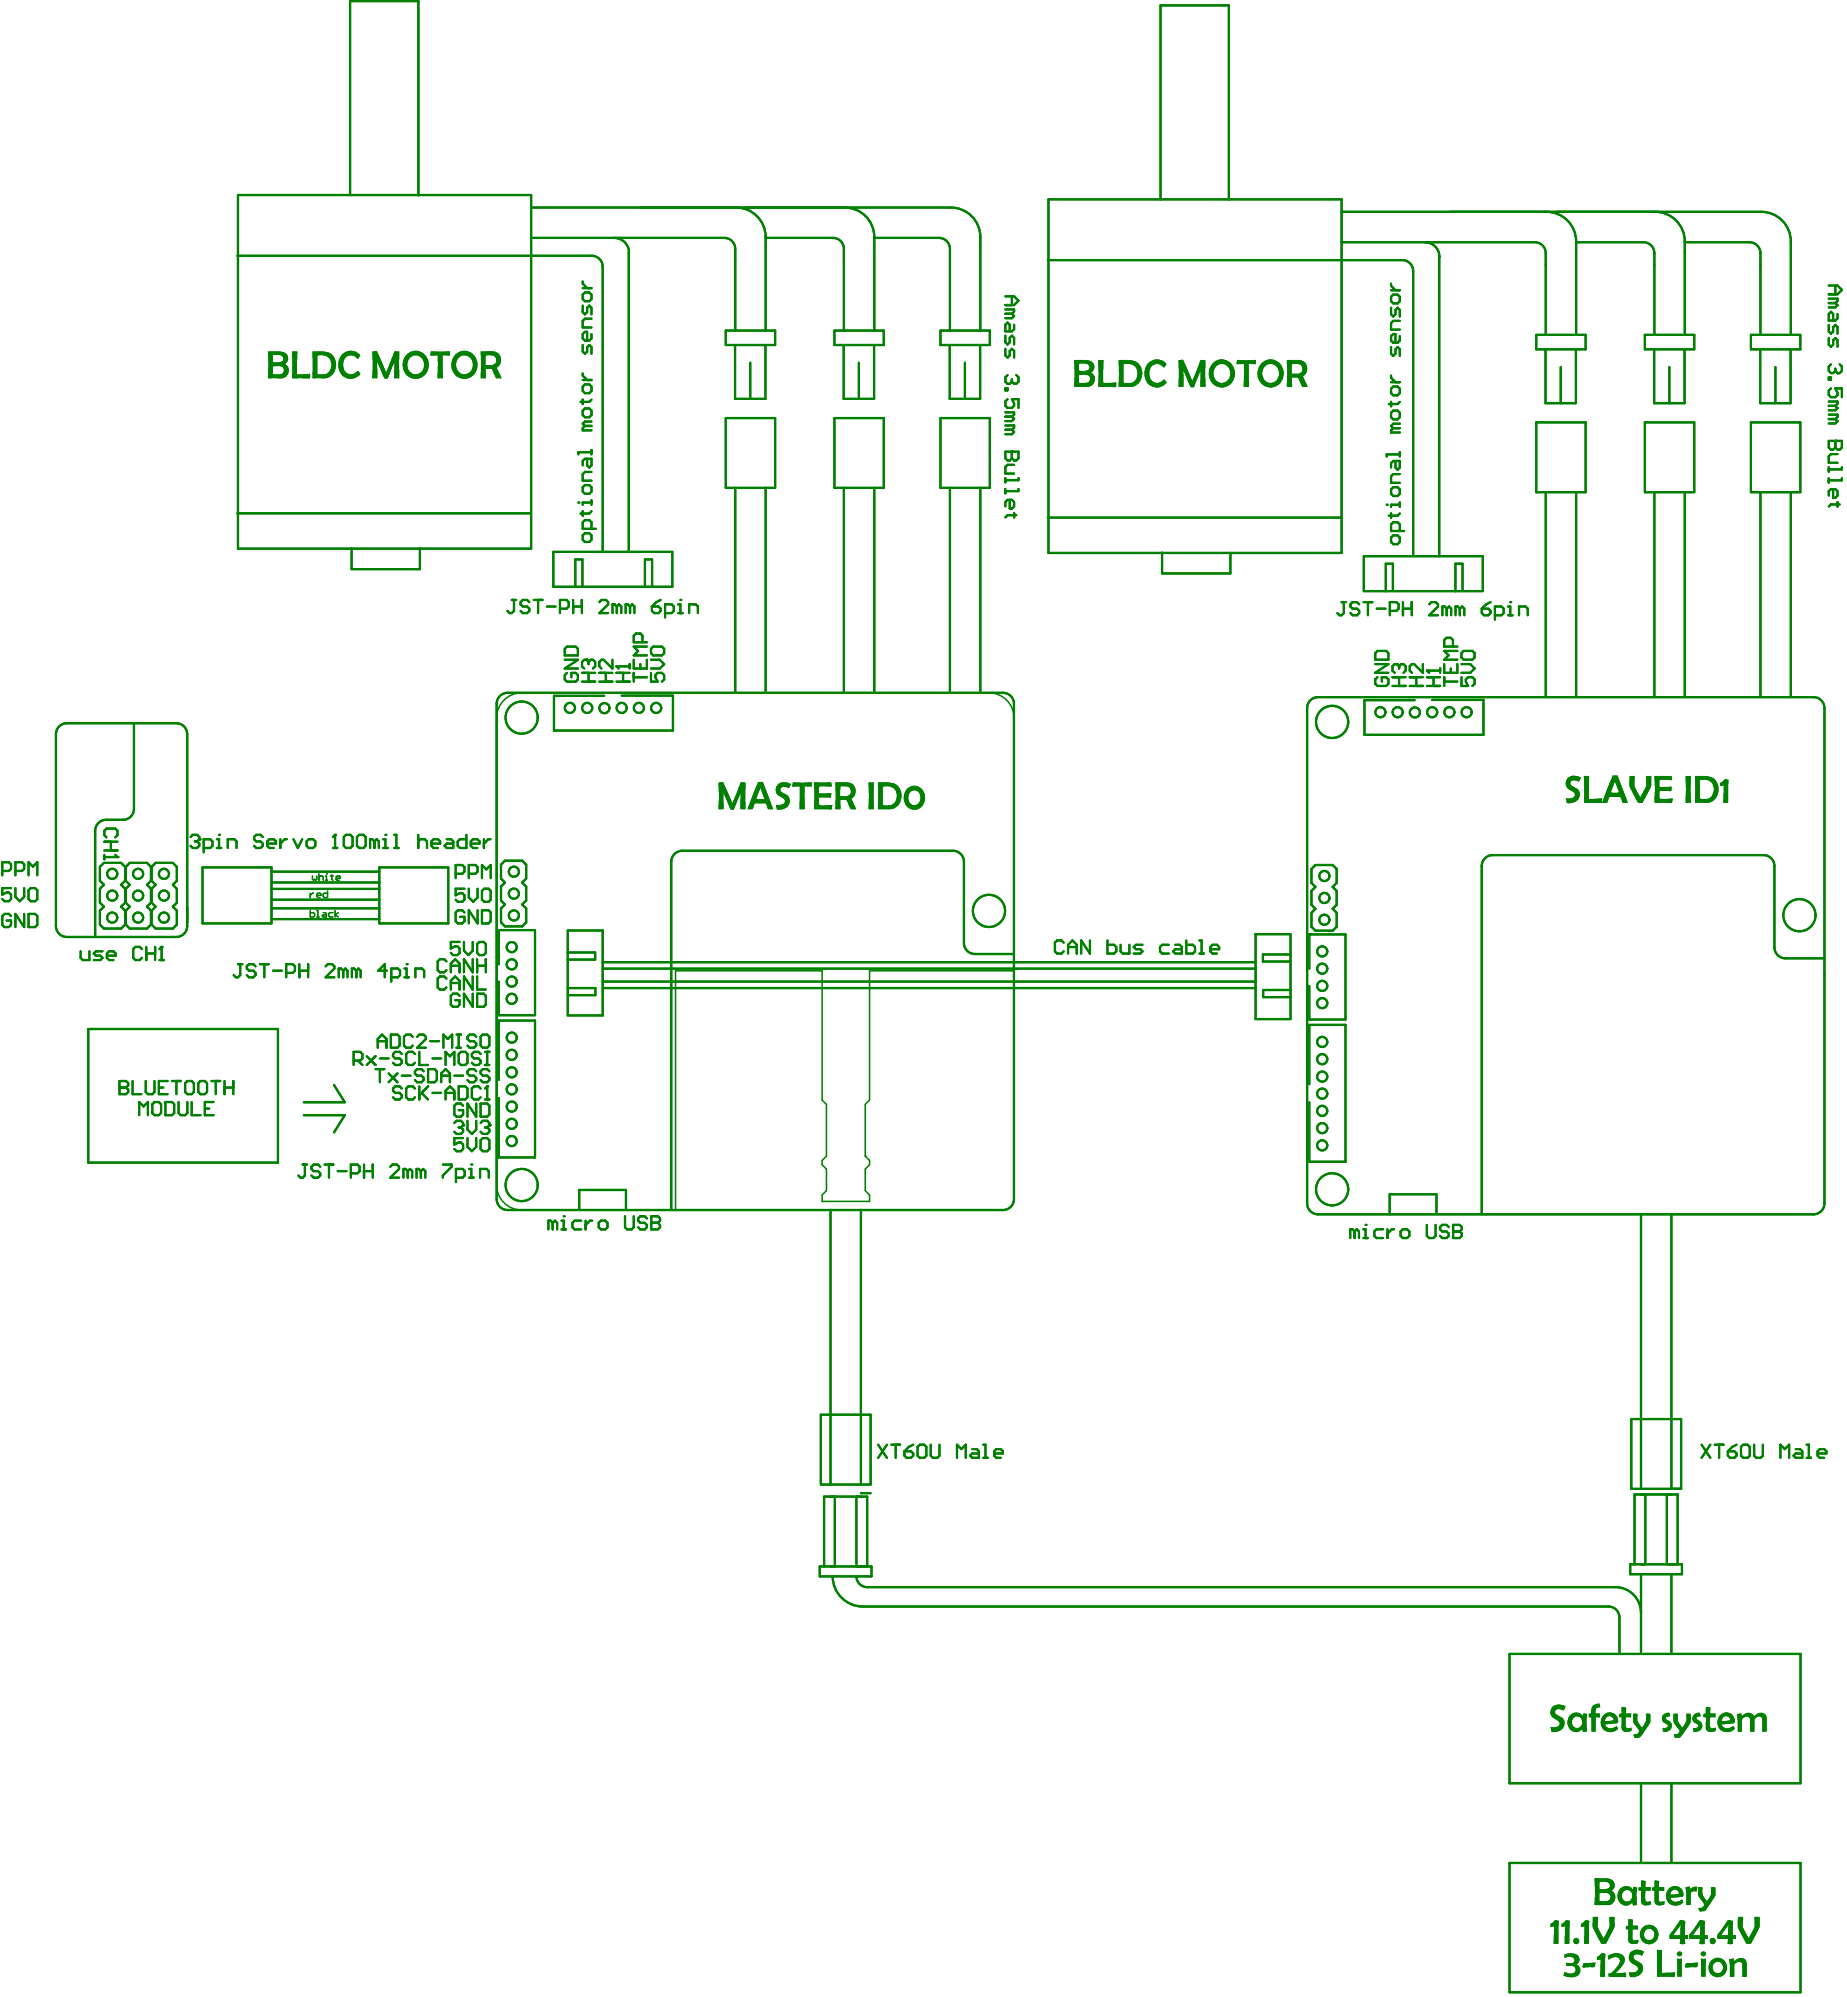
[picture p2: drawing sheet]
<svg xmlns="http://www.w3.org/2000/svg" width="713mm" height="771mm" viewBox="0 0 713 771" stroke-linecap="round" stroke-linejoin="round" font-family="sans-serif">
<g fill="none" stroke="#008000" stroke-width=".85">
<path d="M447.6 76.9h.2M242.6 97.5h.1M337.3 91.5v4.2M378.2 91.5v4.2M555.3 99.2h.1M596.4 97.7v4.4M638.3 97.7v4.4M679.2 97.7v4.4M337.3 127.6h3.7M378.2 127.6h3.7M608.1 129.3h3.7M634.6 129.3h3.7"/>
<path d="M675.6 129.3h3.6M337.3 188.3h3.7M378.2 188.3h3.7M608.1 190h3.7M634.6 190h3.7M675.6 190h3.6M222 215.9h2.7M248.8 215.9h2.8M474.7 213.4h.2M534.7 217.6h2.7M561.5 217.6h2.8M203 333.8v5.3"/>
<path d="M507.5 333.9l-1.5 1.5M514.2 333.9l1.5 1.5M201.5 340.7l1.5 1.5M203 356l-1.5 1.6M203 347.6l-1.5 1.5 1.5 1.6M506 357.7l1.5 1.5M506 349.3l1.5 1.5-1.5 1.5M506 340.8l1.5 1.5-1.5 1.6M515.7 357.7l-1.5 1.5M515.7 349.3l-1.5 1.5 1.5 1.5M515.7 340.8l-1.5 1.5 1.5 1.6M229.6 367.7v2.7"/>
<path d="M487.3 368.4v2.7M229.7 381.4v2.7M487.3 382.1v2.8M316.7 546.1h3.7M629.4 547.7h3.7M317.9 577.7h4.2M330.4 577.7h4.2M317.9 604.6h4.2M330.4 604.6h4.2"/>
</g>
<circle cx="192.4" cy="359" r=".42" fill="#008000"/>
<g fill="none" stroke="#008000" stroke-width=".85">
<path d="M135.1 .4l-.2 74.9M161.4 .4v75M447.8 2.1v74.8M474.1 2.1v75M91.8 75.3v136.5M204.9 75.3v136.5M404.5 76.9v136.5M517.6 76.9v136.5M242.6 97.5v115.5M283.7 96.1v31.5h-3.7v5.6M295.4 91.5v4.2M325.6 96.1v31.5"/>
<path d="M337.3 95.7v31.9h-15.4v5.6M366.5 96.1v31.5M378.2 95.7v31.9M555.3 99.2v115.5M608.1 93.2v36.1h-15.4v5.5M650 93.2v36.1M690.9 93.2v36.1M232.5 103v109.9M545.2 104.6v110M596.4 102.1v27.2M638.3 102.1v27.2h15.4v5.5M679.2 102.1v27.2"/>
<path d="M283.6 133.3v20.7M289.5 140v14M295.4 127.6h3.7v5.6M325.5 133.3v20.7h11.7v-20.7M331.4 140v14M341 127.6v5.6M366.4 133.3v20.7M372.3 140v14M378.2 133.3v20.7M381.9 127.6v5.6M596.3 134.9v20.7h11.7v-20.7M611.8 129.3v5.5"/>
<path d="M634.6 129.3v5.5M638.2 134.9v20.7h11.7v-20.7M675.6 129.3v5.5M679.1 134.9v20.7M690.9 134.9v20.7M694.6 129.3v5.5M602.2 141.7v13.9M644.1 141.7v13.9M685 141.7v13.9M280 161.4v26.9h3.7v79.1M299.1 161.4v26.9h-3.7M321.9 161.4v26.9h15.4v79.1"/>
<path d="M341 161.4v26.9M381.9 161.4v26.9M611.8 163v27M634.6 163v27M675.6 163v27M325.6 188.3v79.1M366.5 188.3v79.1M378.2 188.3v79.1M592.7 190h15.4v79.1M596.4 190v79.1M650 190v79.1M653.7 190h-15.4v79.1"/>
<path d="M679.2 190v79.1M690.9 190v79.1M135.6 211.6v8.1M162.2 211.8l-.2 7.9M213.5 213v13.5M222 215.9v10.7M224.7 215.9v10.6M248.8 215.9v10.7M251.6 215.9v10.6M259.4 213v13.5M448.3 213.3v8M474.7 213.4v7.9"/>
<path d="M526.2 214.7v13.5M534.7 217.6v10.6M537.4 217.6v10.6M561.5 217.6v10.6M564.3 217.6v10.6M572.1 214.7v13.5M51.7 279.2v33M191.6 271.6v191.2M213.7 268.6v13.4M259.6 268.5v13.5M391.2 271.6v191.2M504.3 273.3v191.2"/>
<path d="M526.4 270.3v13.3M572.3 270.2v13.4M703.9 273.3v191.2M21.6 283.4v74M36.7 320.7v41M46.7 333.1l1.6 1.5v5.4l-1.6 1.5 1.6 1.6v5.3l-1.6 1.6 1.6 1.5v5.4l-1.6 1.5M50.1 333.1l-1.6 1.5v5.4l1.6 1.5-1.6 1.6v5.3l1.6 1.6-1.6 1.5v5.4l1.6 1.5h6.6l1.5-1.5v-5.4l-1.5-1.5 1.5-1.6v-5.3l-1.5-1.6 1.5-1.5v-5.4l-1.5-1.5M58.5 334.6v5.4M66.7 333.1l1.5 1.5v5.4l-1.5 1.5 1.5 1.6v5.3l-1.5 1.6 1.5 1.5v5.4l-1.5 1.5h-6.7l-1.5-1.5v-5.4l1.5-1.5-1.5-1.6v-5.3l1.5-1.6M78.1 334.8v21.6M104.8 334.8v21.6M146.3 334.8v21.6"/>
<path d="M172.9 334.8v21.6M193.3 333.8v5.3M194.8 332.2h6.7l1.5 1.6M203 339.1l-1.5 1.6M259 332.6v134.5M371.9 332.6v31.4M506 335.4v5.4M507.5 333.9h6.7M515.7 335.4v5.4M571.7 334.3v134.4M684.6 334.3v31.4M38.6 356.9l1.5 1.5"/>
<path d="M38.6 348.4l1.5 1.6-1.5 1.5M40.1 341.5l-1.5 1.6M192.4 359v13.2M194.8 340.7l-1.5 1.5v5.4l1.5 1.5-1.5 1.6v5.3l1.5 1.6h6.7M203 342.2v5.4M203 350.7v5.3M206.4 359v32.9M219.1 359.2v32.7M232.5 359.2v32.7M506 343.9v5.4M506 352.3v5.4M507.5 359.2h6.7"/>
<path d="M515.7 343.9v5.4M515.7 352.3v5.4M192.4 378.9v13M219 367.7h10.6M219.1 370.4h10.5M376.1 368.2h15.1M484.4 360.6v32.8h13.5v-32.8M487.3 371.1h10.6M487.3 368.4h10.5M34.1 397.2v51.6M107.2 397.2v51.6M192.4 393.9v22.9"/>
<path d="M206.4 393.9v52.9M219.1 381.4h10.6M219.1 384.1h10.6M487.3 382.1h10.6M487.3 384.9h10.7M505.1 395.6h14M505.1 393.5h14M192.4 423.8v23M223.5 459.3v7.8M505.1 448.4h14M320.4 467v106M332.2 467v106"/>
<path d="M554.2 468.6v-7.6h-18v7.7M633.1 468.6v106.1M644.9 468.6v106.1h3.7v-27h-3.7M316.7 546.1v26.9M320.4 546.1h15.5M629.4 547.7v27M316.8 573h19.1M317.9 577.7v26.9h-1.6v3.9h19.9v-3.9h-15.8M320.4 577.7h11.8M322.1 577.7v26.9M330.4 577.7v26.9M334.6 577.7v26.9"/>
<path d="M647.3 576.9h-4.2v26.9h5.8v3.8M630.6 603.8v-26.9h4.2v26.9h-5.8v3.8M633.1 607.6v30.8M644.9 607.6v30.8M582.4 638.4v49.9M624.8 624.3v14.1M633.1 688.3v30.8M644.9 688.3v30.8M582.4 719.1v49.9"/>
</g>
<circle cx="505.1" cy="360.7" r=".42" fill="#008000"/>
<path d="M505.1 360.7h14" fill="none" stroke="#008000" stroke-width=".85"/>
<circle cx="505.1" cy="360.7" r=".42" fill="#008000"/>
<g fill="none" stroke="#008000" stroke-width=".85">
<path d="M135.1 .4h26.3M447.8 2.1h26.3M91.8 75.3h113.1M404.5 76.9h113.1M91.6 98.7h136.7M204.9 91.8h74.6M204.9 80.1h161.9M295.4 95.7v31.9h-11.7M295.7 91.8h25.7M337.7 91.8h24.6M517.6 93.5h74.6M517.6 81.8h161.9"/>
<path d="M608.4 93.5h25.7M650.4 93.5h24.6M404.3 100.4h136.7M280 133.2h19.1M295.3 133.3v20.7h-11.7M321.9 133.2h19.1M378.2 127.6h-15.3v5.6h19M592.7 134.8h19.1M634.6 134.8h19.1M675.6 134.8h19M679.2 129.3h15.4M366.4 154h11.8"/>
<path d="M679.1 155.6h11.8M280 161.4h19.1M321.9 161.4h19.1M381.9 161.4h-19v26.9h15.3M611.8 163h-19.1v27M634.6 163h19.1v27M675.6 163h19v27h-15.4M91.6 198.1h113M283.7 188.3h11.7v79.1M404.3 199.8h113M91.8 211.8h113.1M135.6 219.7h26.4"/>
<path d="M213.5 213h45.9M404.5 213.4h113.1M526.2 214.7h45.9M213.5 226.5h45.9M448.3 221.3h26.4M526.2 228.2h45.9M530.6 256.3h5.1l-5.1 3.4h5.1M531.4 251.3h3.4l.9 .8v2.5h-5.1v-2.5zM538.9 256.3h-.8l-.8 .9v1.7l.8 .8M549 256.3v3.4l-3.4-3.4h-.8l-.9 .9v1.7l.9 .8M557.2 256.3v3.4h5.1v-3.4M559.7 258v1.7"/>
<path d="M560.6 249.6v-2.6l-.9-.8h-1.6l-.9 .8v2.6h5.1M562.3 251.3h-5.1l1.7 1.7-1.7 1.6h5.1M563.9 256.3h3.3l1.7 1.7-1.7 1.7h-3.3M564.7 251.3h3.4l.8 .8v1.7l-.8 .8h-3.4l-.8-.8v-1.7zM25.8 279.2h42.2M195.8 267.4h191.2M213.7 268.6h19.4M239.9 268.5h19.7M508.5 269.1h191.2M526.4 270.3h19.4M531.4 261.4l-.8 .8v1.7l.8 .9h3.4l.9-.9v-1.7l-.9-.8h-1.7v1.7M537.3 264.8h5"/>
<path d="M537.3 261.4h5M539.8 261.4v3.4M543.9 264.8h5.1M543.9 261.4h5.1M546.4 261.4v3.4M552.6 270.2h19.7M557.2 261.4v3.4M557.2 263.1h5.1M563.9 261.4v3.4h2.5l-.8-1.7v-.9l.8-.8h1.7l.8 .8v1.7l-.8 .9M72.2 283.4v74M213.7 282h45.9M526.4 283.6h45.9"/>
<path d="M40.9 316.4h6.6M46.7 333.1h-6.6l-1.5 1.5v5.4l1.5 1.5M50.1 333.1h6.6M58.5 340l1.5 1.5M66.7 333.1h-6.7l-1.5 1.5M78.1 334.8h26.7M104.8 336.5h41.5M146.3 334.8h26.6M193.3 339.1l1.5 1.6M194.8 332.2l-1.5 1.6M263.2 328.4h104.5M575.9 330.1h104.5"/>
<path d="M38.6 343.1v5.3M38.6 351.5v5.4M40.1 358.4h6.6M78.1 356.4h26.7M104.8 354.8h41.5M104.8 347.3h41.5M104.8 350.6h41.5M104.8 340.6h41.5M104.8 343.1h41.5M146.3 356.4h26.6M192.4 359h14M219.1 359.2h13.4"/>
<path d="M25.8 361.7h42.2M232.5 378.9h251.9M232.5 371.4h251.9M232.5 373.9h251.9M484.4 360.6h13.4M505.1 360.7v13.2M519.1 360.7v32.8M688.8 369.9h15.1M34.1 397.2h73.1M192.4 391.9h14M192.4 393.9h14M219.1 391.9h13.5"/>
<path d="M232.5 381.4h251.9M505.1 380.5v13M505.1 395.6v22.9M519.1 395.6v52.8M128.9 418.8l4.1 6.7h-15.8M117.2 430.5h15.8l-4.1 6.6M505.1 425.5v22.9M34.1 448.8h73.1M192.4 446.8h14M223.5 459.3h18v7.7M195.8 467.1h191.2M508.5 468.7h191.2"/>
<path d="M335.9 546.1v26.9M633.1 547.7h11.8M332.2 576.4h3.7M629.5 574.7h15.4M633.1 576.9h11.8M647.3 576.9v26.9h-14.2M334.6 612.6h288.6M629 607.6h19.9M332.9 620.1h287.7M582.4 638.4h112.3v49.9h-112.3M582.4 719.1h112.3v49.9h-112.3"/>
</g>
<circle cx="538.9" cy="256.3" r=".42" fill="#008000"/>
<path d="M539.8 257.2l-.9-.9h-.8l-.8 .9v1.7l.8 .8M539.8 257.2v.8M539.8 257.2l.8-.9h.9l.8 .9v1.7l-.8 .8M537.3 264.8h5M537.3 261.4h5M539.8 261.4v3.4" fill="none" stroke="#008000" stroke-width=".85"/>
<circle cx="538.9" cy="256.3" r=".42" fill="#008000"/>
<g fill="none" stroke="#008000" stroke-width=".85">
<path d="M237.9 259.7h5M237.9 257.2h5M240.4 259.7v3.4M242.9 256.4v1.6M251.2 259.7v3.4h2.5l-.8-1.7v-.8l.8-.9h1.7l.8 .9v1.7l-.8 .8M251.2 254.7h3.3l1.7 1.7-1.7 1.6h-3.3M251.2 250.4l.8-.8h3.4l.8 .8v1.7l-.8 .9h-3.4l-.8-.9zM530.6 256.3h5.1l-5.1 3.4h5.1M531.4 251.3h3.4l.9 .8v2.5h-5.1v-2.5zM538.9 256.3l.9 .9M539.8 257.2v.8M539.8 257.2l.8-.9h.9l.8 .9v1.7l-.8 .8"/>
<path d="M549 256.3v3.4l-3.4-3.4h-.8l-.9 .9v1.7l.9 .8M237.9 263.1h5M531.4 261.4l-.8 .8v1.7l.8 .9h3.4l.9-.9v-1.7l-.9-.8h-1.7v1.7M543.9 264.8h5.1M543.9 261.4h5.1M546.4 261.4v3.4"/>
</g>
<circle cx="237.9" cy="257.2" r=".42" fill="#008000"/>
<path d="M237.9 259.7h5M240.4 259.7v3.4M242.9 257.2h-5l.8 .8M242.9 256.4v1.6M244.5 254.7v3.3h5.1v-3.3M244.5 259.7v3.4M247 256.4v1.6M247.9 247.9v-2.5l-.9-.9h-1.6l-.9 .9v2.5h5.1M249.6 249.6h-5.1l1.7 1.7-1.7 1.7h5.1M237.9 263.1h5M244.5 261.4h5.1" fill="none" stroke="#008000" stroke-width=".85"/>
<circle cx="237.9" cy="257.2" r=".42" fill="#008000"/>
<path d="M224.6 259.7h5M226.2 254.7h-.8l-.8 .8v1.7l.8 .8M227.1 259.7v3.4M237.9 257.2l.8 .8M251.2 250.4l.8-.8h3.4l.8 .8v1.7l-.8 .9h-3.4l-.8-.9zM251.2 259.7v3.4h2.5l-.8-1.7v-.8l.8-.9h1.7l.8 .9v1.7l-.8 .8M251.2 254.7h3.3l1.7 1.7-1.7 1.6h-3.3M224.6 263.1h5" fill="none" stroke="#008000" stroke-width=".85"/>
<circle cx="226.2" cy="254.7" r=".42" fill="#008000"/>
<path d="M217.9 254.7h5.1l-5.1 3.3h5.1M217.9 250.4l.8-.8h3.4l.9 .8v2.6h-5.1zM218.7 259.7l-.8 .9v1.7l.8 .8h3.4l.9-.8v-1.7l-.9-.9h-1.7v1.7M224.6 259.7h5M227.1 255.5l-.9-.8h-.8l-.8 .8v1.7l.8 .8M227.1 255.5v.9M227.1 259.7v3.4M227.1 255.5l.8-.8h.9l.8 .8v1.7l-.8 .8M224.6 263.1h5" fill="none" stroke="#008000" stroke-width=".85"/>
<circle cx="226.2" cy="254.7" r=".42" fill="#008000"/>
<path d="M705.6 110.2h3.4l1.6 1.7-1.6 1.7h-3.4M705.6 115.3h3.4v.8l-.9 .9M705.6 117h2.5M708.1 110.2v3.4M708.1 117l.9 .8-.9 .9h-2.5M705.6 125.4v2.6l.8 .8 .9-.8v-1.7l.8-.9 .9 .9v2.5M705.6 130.5v2.5l.8 .9 .9-.9v-1.7l.8-.8 .9 .8v2.6M709 121.2v1.7l-.9 .8h-2.5v-2.5l.8-.8 .9 .8v2.5M709.8 140.6l.8 .9v1.7l-.8 .8h-.8M226.2 254.7l.9 .8M227.1 255.5v.9M227.1 255.5l.8-.8h.9l.8 .8v1.7l-.8 .8" fill="none" stroke="#008000" stroke-width=".85"/>
<circle cx="709" cy="144" r=".42" fill="#008000"/>
<path d="M705.6 145.7h.8v.8h-.8zM705.6 155h3.4v.8l-.9 .9M705.6 156.7h2.5M706.4 140.6l-.8 .9v1.7l.8 .8h.9l.8-.8M706.4 149.9l-.8 .9v1.7l.8 .8h1.7l.9-.8v-.9l-.9-1.7h2.5v3.4M708.1 143.2l.9 .8M708.1 142.3v.9M708.1 156.7l.9 .8-.9 .9h-2.5M705.6 160.1h3.4v.8l-.9 .8M705.6 161.7h2.5M708.1 170.2v2.5l-.8 .9h-.9l-.8-.9v-2.5h5M708.1 161.7l.9 .9-.9 .8h-2.5" fill="none" stroke="#008000" stroke-width=".85"/>
<circle cx="708.1" cy="170.2" r=".42" fill="#008000"/>
<g fill="none" stroke="#008000" stroke-width=".85">
<path d="M705.6 115.3h3.4v.8l-.9 .9M705.6 110.2h3.4l1.6 1.7-1.6 1.7h-3.4M705.6 117h2.5M708.1 110.2v3.4M708.1 117l.9 .8-.9 .9h-2.5M705.6 125.4v2.6l.8 .8 .9-.8v-1.7l.8-.9 .9 .9v2.5M705.6 130.5v2.5l.8 .9 .9-.9v-1.7l.8-.8 .9 .8v2.6M709 121.2v1.7l-.9 .8h-2.5v-2.5l.8-.8 .9 .8v2.5M709.8 140.6l.8 .9v1.7l-.8 .8h-.8M708.1 170.2v2.5l.9 .9h.8l.8-.9v-2.5M709 175.3h-2.6l-.8 .8v2.5h3.4M705.6 180.3v1.7"/>
<path d="M705.6 184.6v1.6M707.3 188.8v3.4h.8l.9-.9v-1.7l-.9-.8h-1.7l-.8 .8v1.7M709 193.9v1.6M709.8 194.7h-3.4l-.8 .8M710.6 180.3v.9h-5M710.6 184.6v.8h-5"/>
</g>
<circle cx="709" cy="144" r=".42" fill="#008000"/>
<path d="M705.6 145.7h.8v.8h-.8zM705.6 155h3.4v.8l-.9 .9M705.6 156.7h2.5M706.4 140.6l-.8 .9v1.7l.8 .8h.9l.8-.8M706.4 149.9l-.8 .9v1.7l.8 .8h1.7l.9-.8v-.9l-.9-1.7h2.5v3.4M708.1 143.2l.9 .8M708.1 142.3v.9M708.1 156.7l.9 .8-.9 .9h-2.5M705.6 160.1h3.4v.8l-.9 .8M705.6 161.7h2.5M708.1 170.2v2.5l-.8 .9h-.9l-.8-.9v-2.5h5M708.1 161.7l.9 .9-.9 .8h-2.5" fill="none" stroke="#008000" stroke-width=".85"/>
<circle cx="708.1" cy="170.2" r=".42" fill="#008000"/>
<g fill="none" stroke="#008000" stroke-width=".85">
<path d="M708.1 170.2v2.5l.9 .9h.8l.8-.9v-2.5M709 175.3h-2.6l-.8 .8v2.5h3.4M536.7 198.2v1.7M540.1 194v1.7M540.1 194.8h-3.4v.9M540.1 198.2l-.9 .8h-3.3M705.6 180.3v1.7M705.6 184.6v1.6M707.3 188.8v3.4h.8l.9-.9v-1.7l-.9-.8h-1.7l-.8 .8v1.7M709 193.9v1.6M709.8 194.7h-3.4l-.8 .8M710.6 180.3v.9h-5"/>
<path d="M710.6 184.6v.8h-5M537.5 206.7h1.7l.9 .8v1.7l-.9 .8h-1.7l-.8-.8v-1.7zM540.1 205v-2.6l-.9-.8h-1.7l-.8 .8v2.6h5.1"/>
</g>
<circle cx="535" cy="194.8" r=".42" fill="#008000"/>
<g fill="none" stroke="#008000" stroke-width=".85">
<path d="M536.7 118.8v2.5l.8 .9 .9-.9v-1.7l.8-.8 .9 .8v2.6M536.7 109.5v.8l1.7 1.7M536.7 112h3.4M537.5 113.7h1.7l.9 .9v1.7l-.9 .8h-1.7l-.8-.8v-1.7zM536.7 134v2.5l.8 .9 .9-.9v-1.7l.8-.8 .9 .8v2.6M540.1 129.8v1.7l-.9 .8h-1.7l-.8-.8v-1.7l.8-.9h.9v3.4M540.1 123.9h-2.6l-.8 .8v2.5h3.4M536.7 145v.8l1.7 1.7M536.7 155.1v1.7M536.7 147.5h3.4M537.5 149.2h1.7l.9 .8v1.7l-.9 .9h-1.7l-.8-.9v-1.7zM537.5 158.5h1.7l.9 .8v1.7l-.9 .9h-1.7l-.8-.9v-1.7z"/>
<path d="M540.1 155.1l-.9 .9h-3.3M537.5 165.3l-.8 .8v.8h3.4M537.5 165.3h2.6M538.4 177.9v2.6l.8 .8 .9-.8v-2.6h-2.6l-.8 .9v1.7M540.1 174.5v1.7M540.1 175.4h-5.1v.8M540.1 163.6h-2.6l-.8 .8 .8 .9M536.7 198.2v1.7M537.5 188.1h1.7l.9 .8v1.7l-.9 .8h-1.7l-.8-.8v-1.7zM540.1 194v1.7M540.1 183h-2.6l-.8 .8v2.6h3.4M540.1 194.8h-3.4v.9"/>
<path d="M540.1 198.2l-.9 .8h-3.3M537.5 206.7h1.7l.9 .8v1.7l-.9 .8h-1.7l-.8-.8v-1.7zM540.1 205v-2.6l-.9-.8h-1.7l-.8 .8v2.6h5.1"/>
</g>
<circle cx="535" cy="194.8" r=".42" fill="#008000"/>
<g fill="none" stroke="#008000" stroke-width=".85">
<path d="M536.7 118.8v2.5l.8 .9 .9-.9v-1.7l.8-.8 .9 .8v2.6M536.7 109.5v.8l1.7 1.7M536.7 112h3.4M537.5 113.7h1.7l.9 .9v1.7l-.9 .8h-1.7l-.8-.8v-1.7zM536.7 134v2.5l.8 .9 .9-.9v-1.7l.8-.8 .9 .8v2.6M540.1 129.8v1.7l-.9 .8h-1.7l-.8-.8v-1.7l.8-.9h.9v3.4M540.1 123.9h-2.6l-.8 .8v2.5h3.4M536.7 145v.8l1.7 1.7M536.7 155.1v1.7M536.7 147.5h3.4M537.5 149.2h1.7l.9 .8v1.7l-.9 .9h-1.7l-.8-.9v-1.7zM537.5 158.5h1.7l.9 .8v1.7l-.9 .9h-1.7l-.8-.9v-1.7z"/>
<path d="M540.1 155.1l-.9 .9h-3.3M537.5 165.3l-.8 .8v.8h3.4M537.5 165.3h2.6M538.4 177.9v2.6l.8 .8 .9-.8v-2.6h-2.6l-.8 .9v1.7M540.1 174.5v1.7M540.1 175.4h-5.1v.8M540.1 163.6h-2.6l-.8 .8 .8 .9M224.8 197.4v1.7M228.2 193.1v1.7M228.2 194h-3.4v.8M228.2 197.4l-.8 .8h-3.4M537.5 188.1h1.7l.9 .8v1.7l-.9 .8h-1.7l-.8-.8v-1.7z"/>
<path d="M540.1 183h-2.6l-.8 .8v2.6h3.4M225.7 205.8h1.7l.8 .9v1.7l-.8 .8h-1.7l-.9-.8v-1.7zM228.2 204.1v-2.5l-.8-.9h-1.7l-.9 .9v2.5h5.1"/>
</g>
<circle cx="223.1" cy="194" r=".42" fill="#008000"/>
<g fill="none" stroke="#008000" stroke-width=".85">
<path d="M224.8 113.7l.9-.8h1.7l.8 .8v1.7l-.8 .9h-1.7l-.9-.9zM224.8 118v2.5l.9 .8 .8-.8v-1.7l.9-.8 .8 .8v2.5M224.8 108.7v.8l1.7 1.7M224.8 111.2h3.4M224.8 133.2v2.5l.9 .8 .8-.8v-1.7l.9-.8 .8 .8v2.5M228.2 128.9v1.7l-.8 .9h-1.7l-.9-.9v-1.7l.9-.8h.8v3.4M228.2 123h-2.5l-.9 .9v2.5h3.4M224.8 158.5l.9-.8h1.7l.8 .8v1.7l-.8 .8h-1.7l-.9-.8zM224.8 144.1v.9l1.7 1.7M224.8 154.3v1.7M224.8 146.7h3.4M225.7 148.4h1.7l.8 .8v1.7l-.8 .8h-1.7l-.9-.8v-1.7z"/>
<path d="M228.2 154.3l-.8 .8h-3.4M225.7 164.4l-.9 .9v.8h3.4M225.7 164.4h2.5M226.5 177.1v2.5l.9 .9 .8-.9v-2.5h-2.5l-.9 .8v1.7M228.2 173.7v1.7M228.2 174.6h-5.1v.8M228.2 162.7h-2.5l-.9 .9 .9 .8M224.8 197.4v1.7M225.7 187.2h1.7l.8 .9v1.7l-.8 .8h-1.7l-.9-.8v-1.7zM228.2 193.1v1.7M228.2 182.2h-2.5l-.9 .8v2.5h3.4M228.2 194h-3.4v.8"/>
<path d="M228.2 197.4l-.8 .8h-3.4M225.7 205.8h1.7l.8 .9v1.7l-.8 .8h-1.7l-.9-.8v-1.7zM228.2 204.1v-2.5l-.8-.9h-1.7l-.9 .9v2.5h5.1"/>
</g>
<circle cx="223.1" cy="194" r=".42" fill="#008000"/>
<g fill="none" stroke="#008000" stroke-width=".85">
<path d="M224.8 113.7l.9-.8h1.7l.8 .8v1.7l-.8 .9h-1.7l-.9-.9zM224.8 118v2.5l.9 .8 .8-.8v-1.7l.9-.8 .8 .8v2.5M224.8 108.7v.8l1.7 1.7M224.8 111.2h3.4M224.8 133.2v2.5l.9 .8 .8-.8v-1.7l.9-.8 .8 .8v2.5M228.2 128.9v1.7l-.8 .9h-1.7l-.9-.9v-1.7l.9-.8h.8v3.4M228.2 123h-2.5l-.9 .9v2.5h3.4M224.8 158.5l.9-.8h1.7l.8 .8v1.7l-.8 .8h-1.7l-.9-.8zM224.8 144.1v.9l1.7 1.7M224.8 154.3v1.7M224.8 146.7h3.4M225.7 148.4h1.7l.8 .8v1.7l-.8 .8h-1.7l-.9-.8v-1.7z"/>
<path d="M228.2 154.3l-.8 .8h-3.4M225.7 164.4l-.9 .9v.8h3.4M225.7 164.4h2.5M226.5 177.1v2.5l.9 .9 .8-.9v-2.5h-2.5l-.9 .8v1.7M228.2 173.7v1.7M228.2 174.6h-5.1v.8M228.2 162.7h-2.5l-.9 .9 .9 .8M225.7 187.2h1.7l.8 .9v1.7l-.8 .8h-1.7l-.9-.8v-1.7zM228.2 182.2h-2.5l-.9 .8v2.5h3.4M522.6 475.3l-.8-.8h-.9v3.4M522.6 475.3v2.6M522.6 475.3l.9-.8 .8 .8v2.6"/>
<path d="M526 474.5h.9v3.4M526 477.9h1.7M656.5 557.6l3.4 5.1M659.9 557.6l-3.4 5.1M661.6 557.6h3.4M663.3 557.6v5.1M670 557.6l-1.7 .9-1.7 1.7M672.6 557.6h1.6l.9 .9v3.4l-.9 .8h-1.6l-.9-.8v-3.4zM676.8 557.6v4.3l.8 .8h1.7l.9-.8v-4.3M692.8 559.3h1.7l.9 .9v2.5h-2.6l-.8-.8 .8-.9h2.6M697.1 557.6h.8v5.1M666.6 560.2h2.6l.8 .8v.9l-.8 .8h-1.7l-.9-.8z"/>
<path d="M686.9 562.7v-5.1l1.7 1.7 1.7-1.7v5.1M697.1 562.7h1.6M701.3 561h3.4v-.8l-.9-.9h-1.7l-.8 .9v1.7l.8 .8h1.7"/>
</g>
<circle cx="526.9" cy="472.8" r=".42" fill="#008000"/>
<path d="M533.6 474.5h-2.5l-.9 .8v1.7l.9 .9h2.5M535.3 474.5v3.4M537.8 474.5h-.8l-1.7 1.7M540.4 475.3l.8-.8h1.7l.9 .8v1.7l-.9 .9h-1.7l-.8-.9zM550.5 472.8v4.2l.9 .9h1.6l.9-.9v-4.2M559 473.6l-.9-.8h-1.7l-.8 .8v.9l.8 .8h1.7l.9 .9v.8l-.9 .9h-1.7l-.8-.9M560.6 472.8v5.1h2.6l.8-.9v-.8l-.8-.9h-2.6" fill="none" stroke="#008000" stroke-width=".85"/>
<circle cx="560.6" cy="475.3" r=".42" fill="#008000"/>
<path d="M522.6 475.3l-.8-.8h-.9v3.4M522.6 475.3v2.6M522.6 475.3l.9-.8 .8 .8v2.6M526 474.5h.9v3.4M526 477.9h1.7M560.6 472.8h2.6l.8 .8v.9l-.8 .8h-2.6" fill="none" stroke="#008000" stroke-width=".85"/>
<circle cx="526.9" cy="472.8" r=".42" fill="#008000"/>
<path d="M533.6 474.5h-2.5l-.9 .8v1.7l.9 .9h2.5M535.3 474.5v3.4M537.8 474.5h-.8l-1.7 1.7M540.4 475.3l.8-.8h1.7l.9 .8v1.7l-.9 .9h-1.7l-.8-.9zM550.5 472.8v4.2l.9 .9h1.6l.9-.9v-4.2M559 473.6l-.9-.8h-1.7l-.8 .8v.9l.8 .8h1.7l.9 .9v.8l-.9 .9h-1.7l-.8-.9M560.6 472.8v5.1h2.6l.8-.9v-.8l-.8-.9h-2.6" fill="none" stroke="#008000" stroke-width=".85"/>
<circle cx="560.6" cy="475.3" r=".42" fill="#008000"/>
<path d="M550.6 258.9h5M555.6 258v1.7M550.6 264.8h5M550.6 261.4h5M553.1 261.4v3.4M560.6 472.8h2.6l.8 .8v.9l-.8 .8h-2.6" fill="none" stroke="#008000" stroke-width=".85"/>
<circle cx="550.6" cy="258.9" r=".42" fill="#008000"/>
<path d="M555.6 258.9h-5l.8 .8M555.6 258v1.7M550.6 264.8h5M550.6 261.4h5M553.1 261.4v3.4" fill="none" stroke="#008000" stroke-width=".85"/>
<circle cx="550.6" cy="258.9" r=".42" fill="#008000"/>
<g fill="none" stroke="#008000" stroke-width=".85">
<path d="M197.5 231.6h1.7M198.3 231.6v4.2l-.8 .8h-.9l-.8-.8M204.2 232.4l-.8-.8h-1.7l-.9 .8v.9l.9 .8h1.7l.8 .9v.8l-.8 .8h-1.7l-.9-.8M205.9 231.6h3.4M207.6 231.6v5M211 234.1h3.4M216 235h2.6l.8-.9v-1.7l-.8-.8h-2.6v5M221.1 234.1h3.4M221.1 231.6v5M224.5 231.6v5M231.3 232.4l.8-.8h1.7l.8 .8v.9l-3.3 3.3h3.3M238 234.1l-.8-.8h-.9v3.3"/>
<path d="M238 234.1v2.5M238 234.1l.9-.8 .8 .8v2.5M243.1 234.1l-.9-.8h-.8v3.3M243.1 234.1v2.5M243.1 234.1l.8-.8 .9 .8v2.5M251.5 234.1h2.6l.8 .9v.8l-.8 .8h-1.7l-.9-.8zM254.9 231.6l-1.7 .8-1.7 1.7M256.6 236.6h2.5l.9-.8v-1.7l-.9-.8h-2.5v5M261.7 236.6h1.6M261.7 233.3h.8v3.3M550.6 258.9l.8 .8M338.8 557.6l3.4 5.1"/>
<path d="M342.2 557.6l-3.4 5.1M343.9 557.6h3.4M345.6 557.6v5.1M352.3 557.6l-1.7 .9-1.6 1.7M354.9 557.6h1.7l.8 .9v3.4l-.8 .8h-1.7l-.9-.8v-3.4zM359.1 557.6v4.3l.8 .8h1.7l.9-.8v-4.3M375.1 559.3h1.7l.9 .9v2.5h-2.6l-.8-.8 .8-.9h2.6M379.4 557.6h.8v5.1M349 560.2h2.5l.8 .8v.9l-.8 .8h-1.7l-.8-.8zM369.2 562.7v-5.1l1.7 1.7 1.7-1.7v5.1M379.4 562.7h1.7M383.6 561h3.4v-.8l-.9-.9h-1.7l-.8 .9v1.7l.8 .8h1.7"/>
</g>
<circle cx="262.5" cy="231.6" r=".42" fill="#008000"/>
<g fill="none" stroke="#008000" stroke-width=".85">
<path d="M197.5 231.6h1.7M198.3 231.6v4.2l-.8 .8h-.9l-.8-.8M204.2 232.4l-.8-.8h-1.7l-.9 .8v.9l.9 .8h1.7l.8 .9v.8l-.8 .8h-1.7l-.9-.8M205.9 231.6h3.4M207.6 231.6v5M211 234.1h3.4M216 235h2.6l.8-.9v-1.7l-.8-.8h-2.6v5M221.1 234.1h3.4M221.1 231.6v5M224.5 231.6v5M231.3 232.4l.8-.8h1.7l.8 .8v.9l-3.3 3.3h3.3M238 234.1l-.8-.8h-.9v3.3"/>
<path d="M238 234.1v2.5M238 234.1l.9-.8 .8 .8v2.5M243.1 234.1l-.9-.8h-.8v3.3M243.1 234.1v2.5M243.1 234.1l.8-.8 .9 .8v2.5M251.5 234.1h2.6l.8 .9v.8l-.8 .8h-1.7l-.9-.8zM254.9 231.6l-1.7 .8-1.7 1.7M256.6 236.6h2.5l.9-.8v-1.7l-.9-.8h-2.5v5M261.7 233.3h.8v3.3M261.7 236.6h1.6M265.9 236.6v-3.3h2.5l.9 .8v2.5"/>
</g>
<circle cx="262.5" cy="231.6" r=".42" fill="#008000"/>
<g fill="none" stroke="#008000" stroke-width=".85">
<path d="M265.9 236.6v-3.3h2.5l.9 .8v2.5M116.8 449.5h1.7M117.6 449.5v4.2l-.8 .9h-.9l-.8-.9M123.6 450.4l-.9-.9h-1.7l-.8 .9v.8l.8 .8h1.7l.9 .9v.8l-.9 .9h-1.7l-.8-.9M125.2 449.5h3.4M126.9 449.5v5.1M130.3 452h3.4M135.4 452.9h2.5l.9-.9v-1.6l-.9-.9h-2.5v5.1M140.4 452h3.4M140.4 449.5v5.1M143.8 449.5v5.1M150.6 450.4l.8-.9h1.7l.9 .9v.8l-3.4 3.4h3.4"/>
<path d="M157.3 452l-.8-.8h-.9v3.4M157.3 452v2.6M157.3 452l.9-.8 .8 .8v2.6M162.4 452l-.8-.8h-.9v3.4M162.4 452v2.6M162.4 452l.9-.8 .8 .8v2.6M170.9 449.5h3.3v.9l-3.3 3.3v.9M175.9 454.6h2.6l.8-.9v-1.7l-.8-.8h-2.6v5.1M181 454.6h1.7M181 451.2h.8v3.4"/>
</g>
<circle cx="181.8" cy="449.5" r=".42" fill="#008000"/>
<g fill="none" stroke="#008000" stroke-width=".85">
<path d="M116.8 449.5h1.7M117.6 449.5v4.2l-.8 .9h-.9l-.8-.9M123.6 450.4l-.9-.9h-1.7l-.8 .9v.8l.8 .8h1.7l.9 .9v.8l-.9 .9h-1.7l-.8-.9M125.2 449.5h3.4M126.9 449.5v5.1M130.3 452h3.4M135.4 452.9h2.5l.9-.9v-1.6l-.9-.9h-2.5v5.1M140.4 452h3.4M140.4 449.5v5.1M143.8 449.5v5.1M150.6 450.4l.8-.9h1.7l.9 .9v.8l-3.4 3.4h3.4M157.3 452l-.8-.8h-.9v3.4"/>
<path d="M157.3 452v2.6M157.3 452l.9-.8 .8 .8v2.6M162.4 452l-.8-.8h-.9v3.4M162.4 452v2.6M162.4 452l.9-.8 .8 .8v2.6M170.9 449.5h3.3v.9l-3.3 3.3v.9M175.9 454.6h2.6l.8-.9v-1.7l-.8-.8h-2.6v5.1M181 451.2h.8v3.4M181 454.6h1.7M185.2 454.6v-3.4h2.5l.9 .8v2.6"/>
</g>
<circle cx="181.8" cy="449.5" r=".42" fill="#008000"/>
<g fill="none" stroke="#008000" stroke-width=".85">
<path d="M161.8 419.3v5.1M165.2 419.3l-3.4 3.4M177 419.3h2.5l.9 .9v3.3l-.9 .9h-2.5zM188 419.3v5.1M155 420.2l-.8-.9h-1.7l-.9 .9v.8l.9 .8h1.7l.8 .9v.8l-.8 .9h-1.7l-.9-.9M160.1 420.2l-.9-.9h-1.6l-.9 .9v3.3l.9 .9h1.6l.9-.9M162.6 421.8l2.6 2.6M166.8 421.8h3.4M171.9 421.8h3.4M171.9 424.4v-3.4l1.7-1.7 1.7 1.7v3.4M185.4 420.2l-.8-.9h-1.7l-.9 .9v3.3l.9 .9h1.7l.8-.9M187.1 424.4h1.7"/>
<path d="M185.2 454.6v-3.4h2.5l.9 .8v2.6"/>
</g>
<circle cx="188" cy="419.3" r=".42" fill="#008000"/>
<path d="M188 419.3l-.9 .9M175.3 433.5l.8-.9h1.7l.9 .9v.8M178.7 426.8l-.9-.8h-1.7l-.8 .8v3.4l.8 .8h1.7l.9-.8v-1.7h-1.7M183.7 426v5l-3.3-5v5M185.4 426h2.6l.8 .8v3.4l-.8 .8h-2.6z" fill="none" stroke="#008000" stroke-width=".85"/>
<circle cx="178.7" cy="434.3" r=".42" fill="#008000"/>
<path d="M177 435.2h.8M177.8 435.2l.9 .8v.8l-.9 .9h-1.7l-.8-.9M178.7 434.3l-.9 .9M180.4 432.6v3.4l1.6 1.7 1.7-1.7v-3.4M185.4 433.5l.9-.9h1.7l.8 .9v.8" fill="none" stroke="#008000" stroke-width=".85"/>
<circle cx="188.8" cy="434.3" r=".42" fill="#008000"/>
<path d="M175.3 433.5l.8-.9h1.7l.9 .9v.8M187.1 435.2h.9M188 435.2l.8 .8v.8l-.8 .9h-1.7l-.9-.9M188.8 434.3l-.8 .9" fill="none" stroke="#008000" stroke-width=".85"/>
<circle cx="178.7" cy="434.3" r=".42" fill="#008000"/>
<path d="M177 435.2h.8M177.8 435.2l.9 .8v.8l-.9 .9h-1.7l-.8-.9M178.7 434.3l-.9 .9M180.4 432.6v3.4l1.6 1.7 1.7-1.7v-3.4M185.4 433.5l.9-.9h1.7l.8 .9v.8" fill="none" stroke="#008000" stroke-width=".85"/>
<circle cx="188.8" cy="434.3" r=".42" fill="#008000"/>
<g fill="none" stroke="#008000" stroke-width=".85">
<path d="M161.8 419.3v5.1M165.2 419.3l-3.4 3.4M177 419.3h2.5l.9 .9v3.3l-.9 .9h-2.5zM188 419.3v5.1M155 420.2l-.8-.9h-1.7l-.9 .9v.8l.9 .8h1.7l.8 .9v.8l-.8 .9h-1.7l-.9-.9M160.1 420.2l-.9-.9h-1.6l-.9 .9v3.3l.9 .9h1.6l.9-.9M162.6 421.8l2.6 2.6M166.8 421.8h3.4M171.9 424.4v-3.4l1.7-1.7 1.7 1.7v3.4M171.9 421.8h3.4M178.7 426.8l-.9-.8h-1.7l-.8 .8v3.4l.8 .8h1.7l.9-.8v-1.7h-1.7M183.7 426v5l-3.3-5v5"/>
<path d="M185.4 426h2.6l.8 .8v3.4l-.8 .8h-2.6zM185.4 420.2l-.8-.9h-1.7l-.9 .9v3.3l.9 .9h1.7l.8-.9M187.1 435.2h.9M187.1 424.4h1.7M188 435.2l.8 .8v.8l-.8 .9h-1.7l-.9-.9M188.8 434.3l-.8 .9"/>
</g>
<circle cx="188" cy="419.3" r=".42" fill="#008000"/>
<g fill="none" stroke="#008000" stroke-width=".85">
<path d="M91.8 372.2h1.7M92.7 372.2v4.2l-.9 .8h-.8l-.8-.8M98.6 373l-.8-.8h-1.7l-.9 .8v.8l.9 .9h1.7l.8 .8v.9l-.8 .8h-1.7l-.9-.8M100.3 372.2h3.4M102 372.2v5M105.4 374.7h3.3M110.4 375.5h2.6l.8-.8v-1.7l-.8-.8h-2.6v5M115.5 374.7h3.4M115.5 372.2v5M118.9 372.2v5M125.6 373l.9-.8h1.7l.8 .8v.8l-3.4 3.4h3.4M132.4 374.7l-.9-.9h-.8v3.4"/>
<path d="M132.4 374.7v2.5M132.4 374.7l.8-.9 .9 .9v2.5M137.5 374.7l-.9-.9h-.8v3.4M137.5 374.7v2.5M137.5 374.7l.8-.9 .8 .9v2.5M149.3 374.7h-3.4l2.5-2.5v5M151 377.2h2.5l.9-.8v-1.7l-.9-.9h-2.5v5.1M156 377.2h1.7M156 373.8h.9v3.4M150.8 399.4h2.5l.9 .8v3.4l-.9 .8h-2.5zM176.1 399.4h1.7M177 399.4v5"/>
<path d="M186.3 399.4h1.7l.8 .8v3.4l-.8 .8h-1.7l-.9-.8v-3.4zM136.4 409.4h2.6l.8-.9v-1.6l-.8-.9h-2.6v5.1M138.1 409.4l1.7 1.7M141.5 407.7l3.4 3.4M144.9 407.7l-3.4 3.4M145.7 404.4v-3.4l1.7-1.6 1.7 1.6v3.4M145.7 401.9h3.4M146.6 408.5h3.4M155 406.9l-.8-.9h-1.7l-.9 .9v.8l.9 .8h1.7l.8 .9v.8l-.8 .9h-1.7l-.9-.9M159.2 400.2l-.8-.8h-1.7l-.8 .8v3.4l.8 .8h1.7l.8-.8M160.1 406.9l-.9-.9h-1.6l-.9 .9v3.3l.9 .9h1.6l.9-.9M160.9 400.2l.9-.8h1.7l.8 .8v.8l-3.4 3.4h3.4"/>
<path d="M161.8 406v5.1h3.4M166 401.9h3.4M166.8 408.5h3.4M171.1 404.4v-5l1.7 1.6 1.6-1.6v5M171.9 411.1v-5.1l1.7 1.7 1.7-1.7v5.1M176.1 404.4h1.7M177.8 406h1.7l.9 .9v3.3l-.9 .9h-1.7l-.8-.9v-3.3zM183.7 400.2l-.8-.8h-1.7l-.8 .8v.8l.8 .9h1.7l.8 .8v.9l-.8 .8h-1.7l-.8-.8M185.4 406.9l-.8-.9h-1.7l-.9 .9v.8l.9 .8h1.7l.8 .9v.8l-.8 .9h-1.7l-.9-.9M187.1 406h1.7M187.1 411.1h1.7M188 419.3l-.9 .9"/>
<path d="M188 406v5.1"/>
</g>
<circle cx="156.9" cy="372.2" r=".42" fill="#008000"/>
<g fill="none" stroke="#008000" stroke-width=".85">
<path d="M91.8 372.2h1.7M92.7 372.2v4.2l-.9 .8h-.8l-.8-.8M98.6 373l-.8-.8h-1.7l-.9 .8v.8l.9 .9h1.7l.8 .8v.9l-.8 .8h-1.7l-.9-.8M100.3 372.2h3.4M102 372.2v5M105.4 374.7h3.3M110.4 375.5h2.6l.8-.8v-1.7l-.8-.8h-2.6v5M115.5 374.7h3.4M115.5 372.2v5M118.9 372.2v5M125.6 373l.9-.8h1.7l.8 .8v.8l-3.4 3.4h3.4M132.4 374.7l-.9-.9h-.8v3.4"/>
<path d="M132.4 374.7v2.5M132.4 374.7l.8-.9 .9 .9v2.5M137.5 374.7l-.9-.9h-.8v3.4M137.5 374.7v2.5M137.5 374.7l.8-.9 .8 .9v2.5M149.3 374.7h-3.4l2.5-2.5v5M151 377.2h2.5l.9-.8v-1.7l-.9-.9h-2.5v5.1M156 373.8h.9v3.4M156 377.2h1.7M160.3 377.2v-3.4h2.5l.8 .9v2.5M172.3 371.1l-.9-.9h-1.7l-.8 .9v3.4l.8 .8h1.7l.9-.8M172.3 377.7l-.9-.8h-1.7l-.8 .8v3.4l.8 .9h1.7l.9-.9"/>
<path d="M173.9 375.3v-3.4l1.7-1.7 1.7 1.7v3.4M173.9 372.8h3.4M173.9 379.4h3.4M182.4 370.2v5.1l-3.4-5.1v5.1M182.4 376.9v5.1l-3.4-5.1v5.1M184.1 372.8h3.4M184.1 370.2v5.1M184.1 376.9v5.1h3.4M187.5 370.2v5.1M173.9 382v-3.4l1.7-1.7 1.7 1.7v3.4M177.3 384.4l-.8-.9h-1.7l-.9 .9v3.4l.9 .8h1.7l.8-.8v-1.7h-1.7M182.4 383.5v5.1l-3.4-5.1v5.1"/>
<path d="M184.1 383.5h2.5l.9 .9v3.4l-.9 .8h-2.5z"/>
</g>
<circle cx="156.9" cy="372.2" r=".42" fill="#008000"/>
<path d="M160.3 377.2v-3.4h2.5l.8 .9v2.5" fill="none" stroke="#008000" stroke-width=".85"/>
<path d="M120.6 338.1v1.3l.4 .4 .4-.4 .4 .4 .4-.4v-1.3M123 338.5l.5-.4h.8l.4 .4v1.3M123 337.3v2.5M125.5 338.1h.5v1.7M125.5 339.8h.9" fill="none" stroke="#008000" stroke-width=".5"/>
<circle cx="126" cy="337.3" r=".25" fill="#008000"/>
<g fill="none" stroke="#008000" stroke-width=".5">
<path d="M120.6 338.1v1.3l.4 .4 .4-.4 .4 .4 .4-.4v-1.3M123 338.5l.5-.4h.8l.4 .4v1.3M123 337.3v2.5M125.5 338.1h.5v1.7M125.5 339.8h.9M127.6 338.1h.9M128 337.7v1.7l.5 .4M129.7 339h1.7l-.5-.9h-.8l-.4 .4v.9l.4 .4h.8M119.7 344.8v1.6M119.7 351.4v2.5h1.3l.4-.4v-.8l-.4-.4h-1.3M121 344.8h-.4l-.9 .8M122.2 345.6h1.7l-.4-.8h-.9l-.4 .4v.8l.4 .4h.9"/>
<path d="M122.2 353.9h.8M122.2 351.4h.4v2.5M124.7 352.3h.8l.5 .4v1.2h-1.3l-.4-.4 .4-.4h1.3M126.4 343.9v2.5h-1.3l-.4-.4v-.8l.4-.4h1.3M128.5 352.3h-1.3l-.4 .4v.8l.4 .4h1.3M129.3 351.4v2.5M130.5 352.3l-1.2 .8 1.2 .8"/>
</g>
<path d="M179.2 343h-3.4v2.6l1.7-.9h.8l.9 .9v1.7l-.9 .8h-1.6l-.9-.8M179.2 352.2l-.9-.8h-1.6l-.9 .8v3.4l.9 .8h1.6l.9-.8v-1.7h-1.7M180.9 343v3.4l1.7 1.7 1.7-1.7v-3.4M184.3 351.4v5l-3.4-5v5M186 351.4h2.5l.8 .8v3.4l-.8 .8h-2.5zM186.8 343h1.7l.8 .9v3.4l-.8 .8h-1.7l-.8-.8v-3.4z" fill="none" stroke="#008000" stroke-width=".85"/>
<circle cx="126" cy="337.3" r=".25" fill="#008000"/>
<path d="M127.6 338.1h.9M128 337.7v1.7l.5 .4M129.7 339h1.7l-.5-.9h-.8l-.4 .4v.9l.4 .4h.8" fill="none" stroke="#008000" stroke-width=".5"/>
<path d="M31.1 367.2v2.5l.9 .9h2.5v-3.4M39.6 367.2h-2.6l-.8 .8 .8 .9h1.7l.9 .8-.9 .9h-2.5M41.2 368.9h3.4v-.9l-.8-.8h-1.7l-.9 .8v1.7l.9 .9h1.7M54.8 366.3l-.9-.8h-1.7l-.8 .8v3.4l.8 .9h1.7l.9-.9M56.4 365.5v5.1M56.4 368h3.4M59.8 365.5v5.1M61.5 370.6h1.7M62.4 365.5v5.1" fill="none" stroke="#008000" stroke-width=".85"/>
<circle cx="62.4" cy="365.5" r=".42" fill="#008000"/>
<path d="M31.1 367.2v2.5l.9 .9h2.5v-3.4M39.6 367.2h-2.6l-.8 .8 .8 .9h1.7l.9 .8-.9 .9h-2.5M41.2 368.9h3.4v-.9l-.8-.8h-1.7l-.9 .8v1.7l.9 .9h1.7M54.8 366.3l-.9-.8h-1.7l-.8 .8v3.4l.8 .9h1.7l.9-.9M56.4 365.5v5.1M56.4 368h3.4M59.8 365.5v5.1M61.5 366.3l.9-.8v5.1M61.5 370.6h1.7" fill="none" stroke="#008000" stroke-width=".85"/>
<circle cx="62.4" cy="365.5" r=".42" fill="#008000"/>
<g fill="none" stroke="#008000" stroke-width=".85">
<path d="M40.3 330v1.7M40.3 324.9h5M40.3 328.3h5M40.3 330.8h5M41.1 323.2l-.8-.8v-1.7l.8-.9h3.4l.8 .9v1.7l-.8 .8M42.8 324.9v3.4M4.3 353.6l-.9-.8h-1.7l-.8 .8v3.4l.8 .8h1.7l.9-.8v-1.7h-1.7M4.3 342.8h-3.4v2.5l1.7-.8h.8l.9 .8v1.7l-.9 .9h-1.7l-.8-.9M5.9 342.8v3.4l1.7 1.7 1.7-1.7v-3.4M9.3 352.8v5l-3.4-5v5M11 352.8h2.5l.9 .8v3.4l-.9 .8h-2.5zM11.9 342.8h1.6l.9 .8v3.4l-.9 .9h-1.6l-.9-.9v-3.4z"/>
<path d="M62.4 365.5l-.9 .8"/>
</g>
<circle cx="45.3" cy="330.8" r=".42" fill="#008000"/>
<path d="M40.3 330v1.7M40.3 324.9h5M40.3 328.3h5M41.1 323.2l-.8-.8v-1.7l.8-.9h3.4l.8 .9v1.7l-.8 .8M42.8 324.9v3.4M44.5 330l.8 .8h-5" fill="none" stroke="#008000" stroke-width=".85"/>
<circle cx="45.3" cy="330.8" r=".42" fill="#008000"/>
<path d="M44.5 330l.8 .8" fill="none" stroke="#008000" stroke-width=".85"/>
<g fill="#008000">
<path d="M423.8 138.9l1.1 .1a.63 .63 0 0 1 .9 .2 .63 .63 0 0 1-.1 .8v7.8l4.5-.2a.3 .3 0 0 1 .5 0 .3 .3 0 0 1 0 .5v.5a.67 .67 0 0 1-.2 .8 .67 .67 0 0 1-.8 0l-6-.1z"/>
<path d="M442.8 140.3a4.6 4.6 0 0 1 7.1 .3l-.3 .6a.59 .59 0 0 1-.6 .6 .59 .59 0 0 1-.6-.5 2.91 2.91 0 0 0-3-.6 2.91 2.91 0 0 0-1.9 2.4 5.1 5.1 0 0 0 .9 3.8 3.2 3.2 0 0 0 4.8-.5v.1a1.07 1.07 0 0 1 .6 1.6 4.9 4.9 0 0 1-5.8 .8 4.9 4.9 0 0 1-2.4-5.3l.5-2z"/>
<path d="M454.8 139h.2a1.19 1.19 0 0 1 1.3-.1 1.19 1.19 0 0 1 .7 1.1l3.1 7 3.1-8 .9-.1a.81 .81 0 0 1 1 .3 .81 .81 0 0 1 0 1v9l-1.2 .1a.68 .68 0 0 1-.8-.2 .68 .68 0 0 1 0-.9l.1-4.9-2.1 4.9a1.11 1.11 0 0 1-1 1.3 1.11 1.11 0 0 1-1.2-1.1l-2.3-5.2v6.1h-.8a.75 .75 0 0 1-1 0 .75 .75 0 0 1 0-1.1z"/>
<path d="M477.3 138.9h6.4a.9 .9 0 0 1 .9 .5 .9 .9 0 0 1 0 1l-2.8 .1 .1 8.8h-2v-8.8h-2.8z"/>
<path d="M416.3 140.5v1.5a.83 .83 0 0 0 .1 1 .83 .83 0 0 0 1 .2 2.18 2.18 0 0 0 3-1.5 1.97 1.97 0 0 0-2.6-1.4zM416.3 144.8v2.9l2.1 .1a1.62 1.62 0 0 0 2-1 1.62 1.62 0 0 0-.9-2zM414.4 139l4.4-.1a2.81 2.81 0 0 1 2.8 1.1 2.81 2.81 0 0 1 .2 3l-.7 .9a2.66 2.66 0 0 1 1.2 3.3 2.94 2.94 0 0 1-2.7 2.1h-5.2z"/>
<path d="M431.6 139l2.8-.1a5.4 5.4 0 0 1 5.8 2.9l.1 .1a5.3 5.3 0 0 1-4.1 7.4h-4.6zM433.6 140.5l-.1 7.1 .9 .3 1.2-.1a3.7 3.7 0 0 0 3.2-2.4 3.7 3.7 0 0 0-.9-3.9l-1.9-1z"/>
<path d="M469.2 141.4a3.7 3.7 0 0 0-.8 4.2 3.7 3.7 0 0 0 3.7 2.1l.1-.1a3.6 3.6 0 0 0 2.5-4.1 3.6 3.6 0 0 0-3.8-3zM468.2 140a5.1 5.1 0 0 1 6.4-.1 5.1 5.1 0 0 1 1.5 6.1 5 5 0 0 1-6.4 3.2 5 5 0 0 1-3.1-6.4l.5-1.5z"/>
<path d="M488 141.4l-.1 .2a3.7 3.7 0 0 0-.6 4 3.7 3.7 0 0 0 3.3 2.2 3.7 3.7 0 0 0 2.8-4 3.7 3.7 0 0 0-3.6-3.3zM486.9 140a5.2 5.2 0 0 1 7 .4 5.2 5.2 0 0 1 .4 6.9 5.1 5.1 0 0 1-7 1.3 5.1 5.1 0 0 1-1.5-7z"/>
<path d="M498.4 140.6v3.6l2.1 .1a1.95 1.95 0 0 0 1.9-2.3 1.95 1.95 0 0 0-2.5-1.5zM496.5 139l.8-.1a9.1 9.1 0 0 1 6 .9 3.8 3.8 0 0 1-.6 5.7l1.8 3.7-1.2 .1a1.3 1.3 0 0 1-1.5-1.4l-.3-.6a1.52 1.52 0 0 0-1.1-1.6h-1.9l-.1 2.4a.75 .75 0 0 1 .2 .8 .75 .75 0 0 1-.8 .4h-.2a.79 .79 0 0 1-1 0 .79 .79 0 0 1-.1-1.1z"/>
<path d="M416.3 140.5v1.5a.83 .83 0 0 0 .1 1 .83 .83 0 0 0 1 .2 2.18 2.18 0 0 0 3-1.5 1.97 1.97 0 0 0-2.6-1.4zM416.3 144.8v2.9l2.1 .1a1.62 1.62 0 0 0 2-1 1.62 1.62 0 0 0-.9-2zM414.4 139l4.4-.1a2.81 2.81 0 0 1 2.8 1.1 2.81 2.81 0 0 1 .2 3l-.7 .9a2.66 2.66 0 0 1 1.2 3.3 2.94 2.94 0 0 1-2.7 2.1h-5.2z"/>
<path d="M431.6 139l2.8-.1a5.4 5.4 0 0 1 5.8 2.9l.1 .1a5.3 5.3 0 0 1-4.1 7.4h-4.6zM433.6 140.5l-.1 7.1 .9 .3 1.2-.1a3.7 3.7 0 0 0 3.2-2.4 3.7 3.7 0 0 0-.9-3.9l-1.9-1z"/>
<path d="M469.2 141.4a3.7 3.7 0 0 0-.8 4.2 3.7 3.7 0 0 0 3.7 2.1l.1-.1a3.6 3.6 0 0 0 2.5-4.1 3.6 3.6 0 0 0-3.8-3zM468.2 140a5.1 5.1 0 0 1 6.4-.1 5.1 5.1 0 0 1 1.5 6.1 5 5 0 0 1-6.4 3.2 5 5 0 0 1-3.1-6.4l.5-1.5z"/>
<path d="M488 141.4l-.1 .2a3.7 3.7 0 0 0-.6 4 3.7 3.7 0 0 0 3.3 2.2 3.7 3.7 0 0 0 2.8-4 3.7 3.7 0 0 0-3.6-3.3zM486.9 140a5.2 5.2 0 0 1 7 .4 5.2 5.2 0 0 1 .4 6.9 5.1 5.1 0 0 1-7 1.3 5.1 5.1 0 0 1-1.5-7z"/>
<path d="M498.4 140.6v3.6l2.1 .1a1.95 1.95 0 0 0 1.9-2.3 1.95 1.95 0 0 0-2.5-1.5zM496.5 139l.8-.1a9.1 9.1 0 0 1 6 .9 3.8 3.8 0 0 1-.6 5.7l1.8 3.7-1.2 .1a1.3 1.3 0 0 1-1.5-1.4l-.3-.6a1.52 1.52 0 0 0-1.1-1.6h-1.9l-.1 2.4a.75 .75 0 0 1 .2 .8 .75 .75 0 0 1-.8 .4h-.2a.79 .79 0 0 1-1 0 .79 .79 0 0 1-.1-1.1z"/>
</g>
<path d="M213.3 472l-.9-.8h-.8v3.3M213.3 472v2.5M213.3 472l.8-.8 .9 .8v2.5M216.6 471.2h.9v3.3M216.6 474.5h1.7" fill="none" stroke="#008000" stroke-width=".85"/>
<circle cx="217.5" cy="469.5" r=".42" fill="#008000"/>
<path d="M224.2 471.2h-2.5l-.8 .8v1.7l.8 .8h2.5M225.9 471.2v3.3M228.5 471.2h-.9l-1.7 1.7M231.8 471.2h1.7l.9 .8v1.7l-.9 .8h-1.7l-.8-.8v-1.7zM241.1 469.5v4.2l.9 .8h1.7l.8-.8v-4.2M249.6 470.3l-.9-.8h-1.6l-.9 .8v.9l.9 .8h1.6l.9 .9v.8l-.9 .8h-1.6l-.9-.8M251.3 469.5v5h2.5l.9-.8v-.8l-.9-.9h-2.5" fill="none" stroke="#008000" stroke-width=".85"/>
<circle cx="251.3" cy="472" r=".42" fill="#008000"/>
<path d="M213.3 472l-.9-.8h-.8v3.3M213.3 472v2.5M213.3 472l.8-.8 .9 .8v2.5M216.6 471.2h.9v3.3M216.6 474.5h1.7M251.3 469.5h2.5l.9 .8v.9l-.9 .8h-2.5" fill="none" stroke="#008000" stroke-width=".85"/>
<circle cx="217.5" cy="469.5" r=".42" fill="#008000"/>
<path d="M224.2 471.2h-2.5l-.8 .8v1.7l.8 .8h2.5M225.9 471.2v3.3M228.5 471.2h-.9l-1.7 1.7M231.8 471.2h1.7l.9 .8v1.7l-.9 .8h-1.7l-.8-.8v-1.7zM241.1 469.5v4.2l.9 .8h1.7l.8-.8v-4.2M249.6 470.3l-.9-.8h-1.6l-.9 .8v.9l.9 .8h1.6l.9 .9v.8l-.9 .8h-1.6l-.9-.8M251.3 469.5v5h2.5l.9-.8v-.8l-.9-.9h-2.5" fill="none" stroke="#008000" stroke-width=".85"/>
<circle cx="251.3" cy="472" r=".42" fill="#008000"/>
<g fill="none" stroke="#008000" stroke-width=".85">
<path d="M387.9 114.4h3.4l1.7 1.7-1.7 1.7h-3.4M387.9 119.4h3.4v.9l-.9 .8M390.4 114.4v3.4M387.9 129.6v2.5l.8 .9 .9-.9v-1.7l.8-.8 .9 .8v2.6M387.9 134.6v2.6l.8 .8 .9-.8v-1.7l.8-.9 .9 .9v2.5M387.9 121.1h2.5M390.4 121.1l.9 .9-.9 .8h-2.5M391.3 125.4v1.6l-.9 .9h-2.5v-2.5l.8-.9 .9 .9v2.5M392.1 144.8l.9 .8v1.7l-.9 .9h-.8M231.2 259.7h5.1M233.7 259.7v3.4M236.3 254.7v3.3l-3.4-3.3h-.8l-.9 .8v1.7l.9 .8"/>
<path d="M231.2 263.1h5.1M.9 336.2h2.5l.9-.9v-1.6l-.9-.9h-2.5v5.1M5.9 336.2h2.6l.8-.9v-1.6l-.8-.9h-2.6v5.1M11 337.9v-5.1l1.7 1.7 1.7-1.7v5.1M175.8 337.3h2.5l.9-.9v-1.7l-.9-.8h-2.5v5.1M180.9 337.3h2.5l.9-.9v-1.7l-.9-.8h-2.5v5.1M186 339v-5.1l1.6 1.7 1.7-1.7v5.1M177.3 363.6h-3.4v2.5l1.7-.8h.9l.8 .8v1.7l-.8 .9h-1.7l-.9-.9M179 363.6v3.4l1.7 1.7 1.7-1.7v-3.4M184.9 363.6h1.7l.9 .8v3.4l-.9 .9h-1.7l-.8-.9v-3.4zM144.9 412.7h3.4M146.6 412.7v5"/>
<path d="M150 414.3l3.3 3.4M153.3 414.3l-3.3 3.4M155 415.2h3.4M163.5 413.5l-.9-.8h-1.7l-.8 .8v.8l.8 .9h1.7l.9 .8v.9l-.9 .8h-1.7l-.8-.8M165.2 412.7h2.5l.8 .8v3.4l-.8 .8h-2.5zM170.2 415.2h3.4M170.2 417.7v-3.4l1.7-1.6 1.7 1.6v3.4M175.3 415.2h3.4M183.7 413.5l-.8-.8h-1.7l-.8 .8v.8l.8 .9h1.7l.8 .8v.9l-.8 .8h-1.7l-.8-.8M188.8 413.5l-.8-.8h-1.7l-.9 .8v.8l.9 .9h1.7l.8 .8v.9l-.8 .8h-1.7l-.9-.8M178.7 439.3h-3.4v2.5l1.7-.8h.8l.9 .8v1.7l-.9 .8h-1.7l-.8-.8M180.4 439.3v3.4l1.6 1.6 1.7-1.6v-3.4"/>
<path d="M186.3 439.3h1.7l.8 .8v3.4l-.8 .8h-1.7l-.9-.8v-3.4zM251.3 469.5h2.5l.9 .8v.9l-.9 .8h-2.5"/>
</g>
<circle cx="391.3" cy="148.2" r=".42" fill="#008000"/>
<path d="M387.9 149.9h.8v.8h-.8zM387.9 159.1h3.4v.9l-.9 .8M388.7 144.8l-.8 .8v1.7l.8 .9h.9l.8-.9M388.7 154.1l-.8 .8v1.7l.8 .9h1.7l.9-.9v-.8l-.9-1.7h2.6v3.4M390.4 147.3l.9 .9M390.4 146.5v.8M387.9 164.2h3.4v.9l-.9 .8M387.9 160.8h2.5M387.9 165.9h2.5M390.4 174.4v2.5l-.8 .8h-.9l-.8-.8v-2.5h5.1M390.4 160.8l.9 .9-.9 .8h-2.5M390.4 165.9l.9 .9-.9 .8h-2.5" fill="none" stroke="#008000" stroke-width=".85"/>
<circle cx="390.4" cy="174.4" r=".42" fill="#008000"/>
<g fill="none" stroke="#008000" stroke-width=".85">
<path d="M387.9 119.4h3.4v.9l-.9 .8M387.9 114.4h3.4l1.7 1.7-1.7 1.7h-3.4M390.4 114.4v3.4M387.9 129.6v2.5l.8 .9 .9-.9v-1.7l.8-.8 .9 .8v2.6M387.9 134.6v2.6l.8 .8 .9-.8v-1.7l.8-.9 .9 .9v2.5M387.9 121.1h2.5M390.4 121.1l.9 .9-.9 .8h-2.5M391.3 125.4v1.6l-.9 .9h-2.5v-2.5l.8-.9 .9 .9v2.5M392.1 144.8l.9 .8v1.7l-.9 .9h-.8M390.4 174.4v2.5l.9 .8h.8l.9-.8v-2.5M391.3 179.4h-2.6l-.8 .9v2.5h3.4M387.9 184.5v1.7"/>
<path d="M387.9 188.7v1.7M389.6 192.9v3.4h.8l.9-.8v-1.7l-.9-.9h-1.7l-.8 .9v1.7M391.3 198v1.7M392.1 198.9h-3.4l-.8 .8M393 184.5v.8h-5.1M393 188.7v.9h-5.1"/>
</g>
<circle cx="391.3" cy="148.2" r=".42" fill="#008000"/>
<path d="M387.9 149.9h.8v.8h-.8zM387.9 159.1h3.4v.9l-.9 .8M388.7 144.8l-.8 .8v1.7l.8 .9h.9l.8-.9M388.7 154.1l-.8 .8v1.7l.8 .9h1.7l.9-.9v-.8l-.9-1.7h2.6v3.4M390.4 147.3l.9 .9M390.4 146.5v.8M387.9 164.2h3.4v.9l-.9 .8M387.9 160.8h2.5M387.9 165.9h2.5M390.4 174.4v2.5l-.8 .8h-.9l-.8-.8v-2.5h5.1M390.4 160.8l.9 .9-.9 .8h-2.5M390.4 165.9l.9 .9-.9 .8h-2.5" fill="none" stroke="#008000" stroke-width=".85"/>
<circle cx="390.4" cy="174.4" r=".42" fill="#008000"/>
<path d="M390.4 174.4v2.5l.9 .8h.8l.9-.8v-2.5M391.3 179.4h-2.6l-.8 .9v2.5h3.4M387.9 184.5v1.7M387.9 188.7v1.7M389.6 192.9v3.4h.8l.9-.8v-1.7l-.9-.9h-1.7l-.8 .9v1.7M391.3 198v1.7M392.1 198.9h-3.4l-.8 .8M393 184.5v.8h-5.1M393 188.7v.9h-5.1" fill="none" stroke="#008000" stroke-width=".85"/>
<g fill="#008000">
<path d="M603.6 754.5l1.1-.4a3.8 3.8 0 0 1 4.7 1.8 2.34 2.34 0 0 1-1.2 2.4 2.52 2.52 0 0 1 1.5 3 2.52 2.52 0 0 1-2.8 1.8 5.2 5.2 0 0 1-3.7-.7l.5-1.2a3.2 3.2 0 0 0 4.2-.3 1.84 1.84 0 0 0-.7-1.9 1.84 1.84 0 0 0-2-.2 .69 .69 0 0 1-1-.2 .69 .69 0 0 1 .4-1h.3a1.86 1.86 0 0 0 2.5-.5 1.55 1.55 0 0 0-.6-1.6 1.55 1.55 0 0 0-1.7-.1l-1.4 .3z"/>
<path d="M611 757.7l4.5-.1-.1 1.1a.45 .45 0 0 1 0 .5 .45 .45 0 0 1-.5 .1l-4.3 .1z"/>
<path d="M616.1 755.4l1.2-.8a1.16 1.16 0 0 1 1.9-.5l.2 .3-.1 8.4-.3 .3-1.6-.1 .2-6.5h-.8a.45 .45 0 0 1-.7 0 .45 .45 0 0 1 .1-.7z"/>
<path d="M620.4 755a4.4 4.4 0 0 1 6.2 .4 3.2 3.2 0 0 1-1.1 3.9l-2.1 2.3 4-.2v.4a.87 .87 0 0 1-.5 1.3l-6.2-.1-.2-1.2 1.3-.4 2.3-2.5a2.12 2.12 0 0 0 .4-3.1 3.5 3.5 0 0 0-3.9 .6z"/>
<path d="M629.3 753.3h.1a4.1 4.1 0 0 1 4.9 .1l-.3 .5a.67 .67 0 0 1-.4 .8 .67 .67 0 0 1-.8-.2 1.52 1.52 0 0 0-1.7-.1 1.52 1.52 0 0 0-.8 1.5l1.4 1.1a3.1 3.1 0 0 1 2.2 3.4 3.1 3.1 0 0 1-3.1 2.7h-.8a.87 .87 0 0 1-1.1 .1 .87 .87 0 0 1-.3-1.1 .52 .52 0 0 1-.1-.8 .52 .52 0 0 1 .8 .1 1.99 1.99 0 0 0 2.6-1.8l-.4-.7-1.3-.7a2.87 2.87 0 0 1-.9-4.9z"/>
<path d="M639.4 752.7h1.8v8.8l3.9-.1a.78 .78 0 0 1 1.1 0 .78 .78 0 0 1 0 1.1 .64 .64 0 0 1-.3 .6 .64 .64 0 0 1-.7 0l-5.9-.2z"/>
<path d="M650.5 757.7l4.6-.1-.2 1.1a.45 .45 0 0 1 0 .5 .45 .45 0 0 1-.5 .1l-4.3 .1z"/>
<path d="M667.2 756.2l1.7-.2 .4 .9a2.62 2.62 0 0 1 4.5 .2v6l-1.6-.1v-3.5a1.66 1.66 0 0 0-.9-2.2 1.66 1.66 0 0 0-2.2 1.1v4.6l-1.6 .1z"/>
<path d="M633.2 725.9h.6a1.03 1.03 0 0 1 1.1 .4 1.03 1.03 0 0 1-.1 1.3l.2 .8h1.9l-.1 1.4h-2v3.3a1.31 1.31 0 0 0 2 .8l.2 .2a1.02 1.02 0 0 1-.2 1 1.02 1.02 0 0 1-1.1 .3 2.08 2.08 0 0 1-2.3-.6 2.08 2.08 0 0 1-.2-2.3v-2.6l-.9-.1-.1-.3v-.8l1-.5z"/>
<path d="M638.4 725.9l1.7 .2v2.3h2l-.1 1.4-2 .1v3a1.18 1.18 0 0 0 .6 1.1 1.18 1.18 0 0 0 1.3-.1l.3 .2a1.06 1.06 0 0 1-.2 1.1 1.06 1.06 0 0 1-1.1 .2 1.99 1.99 0 0 1-2.1-.5 1.99 1.99 0 0 1-.4-2.1v-2.9l-1-.2-.1-.8 .1-.3 1-.4z"/>
<path d="M650.4 728.4l.7-.1a.64 .64 0 0 1 .9-.1 .64 .64 0 0 1 .1 .9l.9-.5a1.09 1.09 0 0 1 1.8 .1l-.2 1.4a1.54 1.54 0 0 0-1.8 .1 1.54 1.54 0 0 0-.5 1.7v3.4h-1.7z"/>
<path d="M655.2 728.4h.5a.85 .85 0 0 1 1.1 .2 .85 .85 0 0 1 0 1.1v.2a4.6 4.6 0 0 0 1.8 3.8l.7-.8a6.7 6.7 0 0 0 .9-4.4h.3a.88 .88 0 0 1 1.1 0 .88 .88 0 0 1 .3 1.1v1a4.1 4.1 0 0 1-1.4 3.1l-1.9 2.7a1.99 1.99 0 0 1-2.9 1.1l-.4-1a1.96 1.96 0 0 0 2-.8 1.33 1.33 0 0 0-.6-1.9l-.3-.4a4.1 4.1 0 0 1-1.2-4.1z"/>
<path d="M647 754.2a.99 .99 0 0 1 1.9 0 .99 .99 0 0 1-1.9 0zM647.1 756h1.8l-.1 7h-1.7z"/>
<path d="M656.4 753.5a1.03 1.03 0 0 1 1.6 0 1.03 1.03 0 0 1-.2 1.6 1.03 1.03 0 0 1-1.5-.5zM656.2 756.1l1.9-.1-.1 7h-1.6z"/>
<path d="M661.3 757.9a2.13 2.13 0 0 0 0 3.1 2.13 2.13 0 0 0 3.1-.2 2.13 2.13 0 0 0-.2-2.9 2.13 2.13 0 0 0-2.9 0zM659.1 759.4a3.7 3.7 0 0 1 7.3 0 3.7 3.7 0 0 1-7.3 0z"/>
<path d="M647 754.2a.99 .99 0 0 1 1.9 0 .99 .99 0 0 1-1.9 0zM647.1 756h1.8l-.1 7h-1.7z"/>
<path d="M656.4 753.5a1.03 1.03 0 0 1 1.6 0 1.03 1.03 0 0 1-.2 1.6 1.03 1.03 0 0 1-1.5-.5zM656.2 756.1l1.9-.1-.1 7h-1.6z"/>
<path d="M661.3 757.9a2.13 2.13 0 0 0 0 3.1 2.13 2.13 0 0 0 3.1-.2 2.13 2.13 0 0 0-.2-2.9 2.13 2.13 0 0 0-2.9 0zM659.1 759.4a3.7 3.7 0 0 1 7.3 0 3.7 3.7 0 0 1-7.3 0z"/>
<path d="M617.2 726.4l-.1 1.6a.84 .84 0 0 0 0 .9 .84 .84 0 0 0 .9 .4h.8a1.66 1.66 0 0 0 2.2-1.9 3.1 3.1 0 0 0-3.8-1zM617.1 730.9v2.8l2.1 .2a1.72 1.72 0 0 0 2.2-1.8 1.72 1.72 0 0 0-2.5-1.4zM615.3 725h4.2a2.86 2.86 0 0 1 3.5 3l-.3 .8-.9 1a2.6 2.6 0 0 1 1.4 3.1 2.77 2.77 0 0 1-2.8 2.4h-5.2z"/>
<path d="M626.5 729.9a2.17 2.17 0 0 0-.4 3.2 2.17 2.17 0 0 0 3.2 .1 2.17 2.17 0 0 0 .1-2.9 2.17 2.17 0 0 0-2.9-.4zM625.3 728.7a3.4 3.4 0 0 1 4.7 .6 .76 .76 0 0 1 .3-.9 .76 .76 0 0 1 1 .1l.4 .2-.4 2.6 .3 3.9-.7 .2a.78 .78 0 0 1-.9-.1 .78 .78 0 0 1-.2-.9l-.6 .4a3.3 3.3 0 0 1-3.5 .2 3.3 3.3 0 0 1-1.6-3.2l.3-1.8z"/>
<path d="M645 729.9l-.5 1.4 2.9-.2a.84 .84 0 0 0 .3-.9 .84 .84 0 0 0-.7-.6l-.9-.3zM643.8 729.1a3.2 3.2 0 0 1 3.9-.8 3.2 3.2 0 0 1 1.6 3.7l-4.9 .5a2.67 2.67 0 0 0 4.5 .6l.1 .1a.97 .97 0 0 1 .4 1.1 .97 .97 0 0 1-.8 .7 3.8 3.8 0 0 1-5-.8 3.8 3.8 0 0 1 .2-5.1z"/>
<path d="M617.2 726.4l-.1 1.6a.84 .84 0 0 0 0 .9 .84 .84 0 0 0 .9 .4h.8a1.66 1.66 0 0 0 2.2-1.9 3.1 3.1 0 0 0-3.8-1zM617.1 730.9v2.8l2.1 .2a1.72 1.72 0 0 0 2.2-1.8 1.72 1.72 0 0 0-2.5-1.4zM615.3 725h4.2a2.86 2.86 0 0 1 3.5 3l-.3 .8-.9 1a2.6 2.6 0 0 1 1.4 3.1 2.77 2.77 0 0 1-2.8 2.4h-5.2z"/>
<path d="M626.5 729.9a2.17 2.17 0 0 0-.4 3.2 2.17 2.17 0 0 0 3.2 .1 2.17 2.17 0 0 0 .1-2.9 2.17 2.17 0 0 0-2.9-.4zM625.3 728.7a3.4 3.4 0 0 1 4.7 .6 .76 .76 0 0 1 .3-.9 .76 .76 0 0 1 1 .1l.4 .2-.4 2.6 .3 3.9-.7 .2a.78 .78 0 0 1-.9-.1 .78 .78 0 0 1-.2-.9l-.6 .4a3.3 3.3 0 0 1-3.5 .2 3.3 3.3 0 0 1-1.6-3.2l.3-1.8z"/>
<path d="M645 729.9l-.5 1.4 2.9-.2a.84 .84 0 0 0 .3-.9 .84 .84 0 0 0-.7-.6l-.9-.3zM643.8 729.1a3.2 3.2 0 0 1 3.9-.8 3.2 3.2 0 0 1 1.6 3.7l-4.9 .5a2.67 2.67 0 0 0 4.5 .6l.1 .1a.97 .97 0 0 1 .4 1.1 .97 .97 0 0 1-.8 .7 3.8 3.8 0 0 1-5-.8 3.8 3.8 0 0 1 .2-5.1z"/>
</g>
<g fill="none" stroke="#008000" stroke-width=".85">
<path d="M517.6 232.4h1.7M518.5 232.4v4.2l-.9 .9h-.8l-.8-.9M524.4 233.3l-.8-.9h-1.7l-.9 .9v.8l.9 .8h1.7l.8 .9v.8l-.8 .9h-1.7l-.9-.9M526.1 232.4h3.4M527.8 232.4v5.1M531.2 234.9h3.3M536.2 235.8h2.6l.8-.9v-1.6l-.8-.9h-2.6v5.1M541.3 234.9h3.4M541.3 232.4v5.1M544.7 232.4v5.1M551.4 233.3l.9-.9h1.7l.8 .9v.8l-3.4 3.4h3.4M558.2 234.9l-.9-.8h-.8v3.4"/>
<path d="M558.2 234.9v2.6M558.2 234.9l.8-.8 .9 .8v2.6M563.3 234.9l-.9-.8h-.8v3.4M563.3 234.9v2.6M563.3 234.9l.8-.8 .9 .8v2.6M571.7 234.9h2.5l.9 .9v.8l-.9 .9h-1.6l-.9-.9zM575.1 232.4l-1.7 .9-1.7 1.6M576.8 237.5h2.5l.9-.9v-1.7l-.9-.8h-2.5v5.1M581.8 237.5h1.7M581.8 234.1h.9v3.4"/>
</g>
<circle cx="582.7" cy="232.4" r=".42" fill="#008000"/>
<g fill="none" stroke="#008000" stroke-width=".85">
<path d="M517.6 232.4h1.7M518.5 232.4v4.2l-.9 .9h-.8l-.8-.9M524.4 233.3l-.8-.9h-1.7l-.9 .9v.8l.9 .8h1.7l.8 .9v.8l-.8 .9h-1.7l-.9-.9M526.1 232.4h3.4M527.8 232.4v5.1M531.2 234.9h3.3M536.2 235.8h2.6l.8-.9v-1.6l-.8-.9h-2.6v5.1M541.3 234.9h3.4M541.3 232.4v5.1M544.7 232.4v5.1M551.4 233.3l.9-.9h1.7l.8 .9v.8l-3.4 3.4h3.4M558.2 234.9l-.9-.8h-.8v3.4"/>
<path d="M558.2 234.9v2.6M558.2 234.9l.8-.8 .9 .8v2.6M563.3 234.9l-.9-.8h-.8v3.4M563.3 234.9v2.6M563.3 234.9l.8-.8 .9 .8v2.6M571.7 234.9h2.5l.9 .9v.8l-.9 .9h-1.6l-.9-.9zM575.1 232.4l-1.7 .9-1.7 1.6M576.8 237.5h2.5l.9-.9v-1.7l-.9-.8h-2.5v5.1M581.8 234.1h.9v3.4M581.8 237.5h1.7M586.1 237.5v-3.4h2.5l.8 .8v2.6"/>
</g>
<circle cx="582.7" cy="232.4" r=".42" fill="#008000"/>
<path d="M586.1 237.5v-3.4h2.5l.8 .8v2.6M73.5 323.1l.9-.9h1.7l.8 .9v.8M53.7 430.4v-5l1.7 1.7 1.7-1.7v5M59.6 425.4h1.7l.8 .8v3.4l-.8 .8h-1.7l-.8-.8v-3.4zM63.8 425.4h2.6l.8 .8v3.4l-.8 .8h-2.6zM68.9 425.4v4.2l.8 .8h1.7l.9-.8v-4.2M74 425.4v5h3.3M79 427.9h1.7M82.4 425.4h-3.4v5h3.4" fill="none" stroke="#008000" stroke-width=".85"/>
<circle cx="76.9" cy="323.9" r=".42" fill="#008000"/>
<path d="M75.2 324.8h.9M76.1 324.8l.8 .8v.9l-.8 .8h-1.7l-.9-.8M76.9 323.9l-.8 .9M78.6 327.3h2.5l.9-.8v-1.7l-.9-.9h-2.5v5.1M83.7 327.3h1.6M83.7 323.9h.8v3.4" fill="none" stroke="#008000" stroke-width=".85"/>
<circle cx="84.5" cy="322.2" r=".42" fill="#008000"/>
<path d="M87.9 327.3v-3.4h2.5l.9 .9v2.5M101.4 323.1l-.8-.9h-1.7l-.9 .9v.8l.9 .9h1.7l.8 .8v.9l-.8 .8h-1.7l-.9-.8M103.1 325.6h3.4v-.8l-.9-.9h-1.7l-.8 .9v1.7l.8 .8h1.7M108.2 323.9v3.4M110.7 323.9h-.9l-1.6 1.7M113.2 323.9l1.7 3.4 1.7-3.4M119.1 323.9h1.7l.9 .9v1.7l-.9 .8h-1.7l-.8-.8v-1.7zM128.4 327.3h1.7M129.3 322.2v5.1" fill="none" stroke="#008000" stroke-width=".85"/>
<circle cx="129.3" cy="322.2" r=".42" fill="#008000"/>
<path d="M129.3 322.2l-.9 .9M133.5 322.2h1.7l.8 .9v3.4l-.8 .8h-1.7l-.8-.8v-3.4zM138.6 322.2h1.7l.8 .9v3.4l-.8 .8h-1.7l-.9-.8v-3.4zM144.5 324.8l-.9-.9h-.8v3.4M144.5 324.8v2.5M144.5 324.8l.8-.9 .9 .9v2.5M147.9 327.3h1.6M147.9 323.9h.8v3.4" fill="none" stroke="#008000" stroke-width=".85"/>
<circle cx="148.7" cy="322.2" r=".42" fill="#008000"/>
<path d="M73.5 323.1l.9-.9h1.7l.8 .9v.8M152.1 327.3h1.7M152.1 322.2h.8v5.1M161.4 322.2v5.1M161.4 324.8l.8-.9h1.7l.8 .9v2.5M166.4 325.6h3.4v-.8l-.8-.9h-1.7l-.9 .9v1.7l.9 .8h1.7M172.3 323.9h1.7l.9 .9v2.5h-2.6l-.8-.8 .8-.9h2.6M180 322.2v5.1h-2.6l-.8-.8v-1.7l.8-.9h2.6M181.6 325.6h3.4v-.8l-.8-.9h-1.7l-.9 .9v1.7l.9 .8h1.7M186.7 323.9v3.4M189.2 323.9h-.8l-1.7 1.7" fill="none" stroke="#008000" stroke-width=".85"/>
<circle cx="76.9" cy="323.9" r=".42" fill="#008000"/>
<path d="M75.2 324.8h.9M76.1 324.8l.8 .8v.9l-.8 .8h-1.7l-.9-.8M76.9 323.9l-.8 .9M78.6 327.3h2.5l.9-.8v-1.7l-.9-.9h-2.5v5.1M83.7 327.3h1.6M83.7 323.9h.8v3.4" fill="none" stroke="#008000" stroke-width=".85"/>
<circle cx="84.5" cy="322.2" r=".42" fill="#008000"/>
<path d="M87.9 327.3v-3.4h2.5l.9 .9v2.5M101.4 323.1l-.8-.9h-1.7l-.9 .9v.8l.9 .9h1.7l.8 .8v.9l-.8 .8h-1.7l-.9-.8M103.1 325.6h3.4v-.8l-.9-.9h-1.7l-.8 .9v1.7l.8 .8h1.7M108.2 323.9v3.4M110.7 323.9h-.9l-1.6 1.7M113.2 323.9l1.7 3.4 1.7-3.4M119.1 323.9h1.7l.9 .9v1.7l-.9 .8h-1.7l-.8-.8v-1.7zM128.4 327.3h1.7M129.3 322.2v5.1" fill="none" stroke="#008000" stroke-width=".85"/>
<circle cx="129.3" cy="322.2" r=".42" fill="#008000"/>
<path d="M129.3 322.2l-.9 .9M133.5 322.2h1.7l.8 .9v3.4l-.8 .8h-1.7l-.8-.8v-3.4zM138.6 322.2h1.7l.8 .9v3.4l-.8 .8h-1.7l-.9-.8v-3.4zM144.5 324.8l-.9-.9h-.8v3.4M144.5 324.8v2.5M144.5 324.8l.8-.9 .9 .9v2.5M147.9 327.3h1.6M147.9 323.9h.8v3.4" fill="none" stroke="#008000" stroke-width=".85"/>
<circle cx="148.7" cy="322.2" r=".42" fill="#008000"/>
<path d="M152.1 327.3h1.7M152.1 322.2h.8v5.1M161.4 322.2v5.1M161.4 324.8l.8-.9h1.7l.8 .9v2.5M166.4 325.6h3.4v-.8l-.8-.9h-1.7l-.9 .9v1.7l.9 .8h1.7M172.3 323.9h1.7l.9 .9v2.5h-2.6l-.8-.8 .8-.9h2.6M180 322.2v5.1h-2.6l-.8-.8v-1.7l.8-.9h2.6M181.6 325.6h3.4v-.8l-.8-.9h-1.7l-.9 .9v1.7l.9 .8h1.7M186.7 323.9v3.4M189.2 323.9h-.8l-1.7 1.7" fill="none" stroke="#008000" stroke-width=".85"/>
<g fill="#008000">
<path d="M112.8 135.6h1.4a.63 .63 0 0 1 .6 .5 .63 .63 0 0 1-.1 .6v7.8l4.9-.2v.9a.8 .8 0 0 1-.3 .9 .8 .8 0 0 1-.9-.1l-5.7-.1z"/>
<path d="M132.3 136.5a4.5 4.5 0 0 1 6.6 .8 1.03 1.03 0 0 1-1.2 1.1 3 3 0 0 0-3.7-.9 3 3 0 0 0-1.6 3.5 3.1 3.1 0 0 0 2 3.3 3.1 3.1 0 0 0 3.7-1.2l.3 .4a.87 .87 0 0 1 .6 1 .87 .87 0 0 1-.9 .7 4.9 4.9 0 0 1-5.7 0 4.9 4.9 0 0 1-1.8-5.4l.6-1.9z"/>
<path d="M143.6 135.7h.1a1.27 1.27 0 0 1 2.1 .5l3.2 7.4 3.1-7.8 .2-.2h.8a.76 .76 0 0 1 1 .3 .76 .76 0 0 1-.1 .9v9.2h-1.9l.1-6-2.2 5.1a.95 .95 0 0 1-.4 1 .95 .95 0 0 1-1.1 0l-.3-.1-2.6-6.1v5.5a.52 .52 0 0 1-.1 .7 .52 .52 0 0 1-.8-.1h-.2a.6 .6 0 0 1-.9 0 .6 .6 0 0 1 0-.9z"/>
<path d="M166.3 135.6h6.2a.79 .79 0 0 1 1 .2 .79 .79 0 0 1 .1 1l-.1 .5-2.7-.1v8.3a.44 .44 0 0 1-.2 .6 .44 .44 0 0 1-.5-.1h-1.3l.1-8.8-2.9 .1z"/>
<path d="M105.3 137.1v1.6a.91 .91 0 0 0 .2 1.1 .91 .91 0 0 0 1.1 .1 2.15 2.15 0 0 0 2.7-1.5 2.1 2.1 0 0 0-2.5-1.5zM105.3 141.5v2.9l2.1 .1a1.7 1.7 0 0 0 2.1-1.8 1.7 1.7 0 0 0-2.4-1.4zM103.5 135.6h4.2a2.86 2.86 0 0 1 3.3 3.7l-1 1.2a2.99 2.99 0 0 1 1.3 3.3 2.99 2.99 0 0 1-2.7 2.2h-5.2z"/>
<path d="M120.7 135.6h3.5a5.2 5.2 0 0 1 5 7.6 5 5 0 0 1-6 2.8h-2.6zM122.6 137.3l-.2 7 2.1 .2a3.8 3.8 0 0 0 2.6-6.1l-1.6-1.1z"/>
<path d="M158 138.3l-.6 1.1a4 4 0 0 0 .7 4 3.3 3.3 0 0 0 3.8 .7 3.3 3.3 0 0 0 1.8-3.4v-.2a3.3 3.3 0 0 0-2.1-3 3.3 3.3 0 0 0-3.6 .8zM156.7 137a5.2 5.2 0 0 1 7-.3 5.2 5.2 0 0 1 1 7 5.1 5.1 0 0 1-6.9 1.8 5.1 5.1 0 0 1-2-6.9z"/>
<path d="M176.8 138.3l-.4 .6a4.4 4.4 0 0 0 .5 4.6h.1a3.3 3.3 0 0 0 4.1 .3 3.3 3.3 0 0 0 1.2-3.8 3.2 3.2 0 0 0-2.2-2.7 3.2 3.2 0 0 0-3.3 1zM175.9 136.7a5.2 5.2 0 0 1 6.9 .4 5.2 5.2 0 0 1 .5 6.9 5.1 5.1 0 0 1-6.7 1.5 5.1 5.1 0 0 1-2.1-6.6z"/>
<path d="M187.4 137.3l-.1 3.6 2.1 .1a1.98 1.98 0 0 0 2-2.3 1.98 1.98 0 0 0-2.6-1.6zM185.5 135.7l.7-.1a9.1 9.1 0 0 1 6.1 .9 3.9 3.9 0 0 1-.6 5.6l1.8 3.9h-1.3a.98 .98 0 0 1-1.3-1.1l-1.1-2.4-2.3-.1-.1 2.8a.57 .57 0 0 1 0 .8 .57 .57 0 0 1-.8 0h-1.1z"/>
<path d="M105.3 137.1v1.6a.91 .91 0 0 0 .2 1.1 .91 .91 0 0 0 1.1 .1 2.15 2.15 0 0 0 2.7-1.5 2.1 2.1 0 0 0-2.5-1.5zM105.3 141.5v2.9l2.1 .1a1.7 1.7 0 0 0 2.1-1.8 1.7 1.7 0 0 0-2.4-1.4zM103.5 135.6h4.2a2.86 2.86 0 0 1 3.3 3.7l-1 1.2a2.99 2.99 0 0 1 1.3 3.3 2.99 2.99 0 0 1-2.7 2.2h-5.2z"/>
<path d="M120.7 135.6h3.5a5.2 5.2 0 0 1 5 7.6 5 5 0 0 1-6 2.8h-2.6zM122.6 137.3l-.2 7 2.1 .2a3.8 3.8 0 0 0 2.6-6.1l-1.6-1.1z"/>
<path d="M158 138.3l-.6 1.1a4 4 0 0 0 .7 4 3.3 3.3 0 0 0 3.8 .7 3.3 3.3 0 0 0 1.8-3.4v-.2a3.3 3.3 0 0 0-2.1-3 3.3 3.3 0 0 0-3.6 .8zM156.7 137a5.2 5.2 0 0 1 7-.3 5.2 5.2 0 0 1 1 7 5.1 5.1 0 0 1-6.9 1.8 5.1 5.1 0 0 1-2-6.9z"/>
<path d="M176.8 138.3l-.4 .6a4.4 4.4 0 0 0 .5 4.6h.1a3.3 3.3 0 0 0 4.1 .3 3.3 3.3 0 0 0 1.2-3.8 3.2 3.2 0 0 0-2.2-2.7 3.2 3.2 0 0 0-3.3 1zM175.9 136.7a5.2 5.2 0 0 1 6.9 .4 5.2 5.2 0 0 1 .5 6.9 5.1 5.1 0 0 1-6.7 1.5 5.1 5.1 0 0 1-2.1-6.6z"/>
<path d="M187.4 137.3l-.1 3.6 2.1 .1a1.98 1.98 0 0 0 2-2.3 1.98 1.98 0 0 0-2.6-1.6zM185.5 135.7l.7-.1a9.1 9.1 0 0 1 6.1 .9 3.9 3.9 0 0 1-.6 5.6l1.8 3.9h-1.3a.98 .98 0 0 1-1.3-1.1l-1.1-2.4-2.3-.1-.1 2.8a.57 .57 0 0 1 0 .8 .57 .57 0 0 1-.8 0h-1.1z"/>
</g>
<g fill="none" stroke="#008000" stroke-width=".85">
<path d="M410.4 363.8l-.9-.8h-1.6l-.9 .8v3.4l.9 .9h1.6l.9-.9M412.1 368.1v-3.4l1.7-1.7 1.7 1.7v3.4M412.1 365.5h3.4M420.5 363v5.1l-3.4-5.1v5.1M427.3 363v5.1h2.5l.9-.9v-1.7l-.9-.8h-2.5M432.4 364.7v2.5l.8 .9h2.5v-3.4M440.8 364.7h-2.5l-.9 .8 .9 .9h1.7l.8 .8-.8 .9h-2.6M450.9 364.7h-2.5l-.8 .8v1.7l.8 .9h2.5M453.5 364.7h1.7l.8 .8v2.6h-2.5l-.9-.9 .9-.8h2.5M457.7 363v5.1h2.5l.9-.9v-1.7l-.9-.8h-2.5M462.8 363h.8v5.1M462.8 368.1h1.7"/>
<path d="M467 366.4h3.4v-.9l-.9-.8h-1.7l-.8 .8v1.7l.8 .9h1.7"/>
</g>
<g fill="#008000">
<path d="M604.8 300.4a4.2 4.2 0 0 1 5.2-.1l-.5 .7a.67 .67 0 0 1-.3 .7 .67 .67 0 0 1-.8-.2 1.37 1.37 0 0 0-1.8-.2 1.37 1.37 0 0 0-.4 1.8l1.7 1.1a3.1 3.1 0 0 1 1.6 3.4 3.1 3.1 0 0 1-3 2.3l-.8 .1a.87 .87 0 0 1-1.1 0 .87 .87 0 0 1-.3-1l-.2-.8 .5-.1a2.58 2.58 0 0 0 3.1-1.4 5.1 5.1 0 0 0-2.7-2.3 2.85 2.85 0 0 1-.2-4z"/>
<path d="M611.2 299.5h1.9v8.9l3.9-.2a.78 .78 0 0 1 1 .1 .78 .78 0 0 1 .1 1 .64 .64 0 0 1-.3 .6 .64 .64 0 0 1-.7 0l-5.9-.1z"/>
<path d="M628.8 299.5h1.9l-.1 2.1a6 6 0 0 0 1.5 4.8l.8 1.4 1.3-2.6a4.9 4.9 0 0 0 1-4.5v-1.2h1.5a.33 .33 0 0 1 .4 .1 .33 .33 0 0 1 0 .4v1.6a7.2 7.2 0 0 1-1.7 5.1l-1.8 3.2-1.7-.1-3.3-6.4z"/>
<path d="M638.4 299.5l6.6 .1v1.5l-2.2-.1a2.61 2.61 0 0 0-2.5 .3l.1 2.4h3.5a.69 .69 0 0 1 .9-.1 .69 .69 0 0 1 .2 1l-.3 .8-4.3-.1-.2 2.4 .5 .7 4.6-.2-.1 .8a.66 .66 0 0 1 0 .9 .66 .66 0 0 1-.9 0l-5.9-.1z"/>
<path d="M650.4 299.5h1.5a.68 .68 0 0 1 .6 .4 .68 .68 0 0 1-.1 .7v9.1l-2 .2z"/>
<path d="M663.7 302.2l1.1-.7 .7-.8 1.4 .3-.3 8.9-1.7-.1 .2-6.6-.7 .1a.48 .48 0 0 1-.7 .1 .48 .48 0 0 1 0-.8z"/>
<path d="M277.2 302.1a1.31 1.31 0 0 1 2 .3l3.4 7.6 3.1-7.8a1.7 1.7 0 0 1 1.9 .1v10l-1.2 .1a.68 .68 0 0 1-.8-.3 .68 .68 0 0 1 .1-.8l.1-4.9-2.1 4.8a1.11 1.11 0 0 1-1 1.3 1.11 1.11 0 0 1-1.2-1.1l-2.4-5.1 .1 5.6a.51 .51 0 0 1-.3 .5 .51 .51 0 0 1-.6 0h-1.1z"/>
<path d="M300 302.9l.4-.3a4.1 4.1 0 0 1 3.5-.5l.2 .1a.73 .73 0 0 1 .9 .9l-.1 .2a.78 .78 0 0 1-.6 .9 .78 .78 0 0 1-.9-.4 1.38 1.38 0 0 0-1.6 0 1.38 1.38 0 0 0-.5 1.6l1.1 .9a3.1 3.1 0 0 1 2.3 3.5 3.1 3.1 0 0 1-3.2 2.6l-.6 .1a.94 .94 0 0 1-1.1-.1 .94 .94 0 0 1-.3-1.1l-.1-.6h.5a2.39 2.39 0 0 0 2.9-1.5v-.1a4.1 4.1 0 0 0-2.4-2l-.1-.1a2.83 2.83 0 0 1-.3-4.1z"/>
<path d="M305.9 302h6.6a.74 .74 0 0 1 .7 1.1l-.1 .5-2.7-.1 .1 8.8-1.9 .1-.1-8.9-2.8 .2z"/>
<path d="M314.1 302h6.3a1.27 1.27 0 0 1 .3 1.6h-2a2.6 2.6 0 0 0-2.7 .3l-.1 2 .3 .4 3.8-.1a.58 .58 0 0 1 .7 .2 .58 .58 0 0 1 0 .7l-.2 .8h-4.4l-.1 2.3a.66 .66 0 0 0 .9 .7l4.1-.2 .1 .6a.85 .85 0 0 1-.9 1.1l-6.1-.1z"/>
<path d="M335.1 302h2v10.4l-2-.1z"/>
<path d="M622.1 299.4l.6-.1a1.23 1.23 0 0 1 1.8 1.2l3.6 9.3-.8 .1a.93 .93 0 0 1-1.4-.5l-.8-1.8h-4.1l-1 2.3-1.8-.1zM623.1 301.6l-1.6 4.2 .6 .2 2.2-.1 .3-.4z"/>
<path d="M654.1 299.5h2.8a5.2 5.2 0 0 1 5.7 2.9l.1 .2a5.2 5.2 0 0 1-.7 5.5 5.2 5.2 0 0 1-5.2 1.7h-2.8zM655.9 301.2v5.8a.78 .78 0 0 0 .4 1.3l1.7 .1a3.7 3.7 0 0 0 2.9-5.3 3.4 3.4 0 0 0-3.1-2.1z"/>
<path d="M292.5 301.8l1 .1a.68 .68 0 0 1 .8-.1 .68 .68 0 0 1 .3 .8l3.7 9.8h-1.9l-1.1-2.3h-4l-1 2.3h-1.8zM293.3 304.2l-1.5 4.1 2.8 .2 .3-.5z"/>
<path d="M324.2 303.7l-.1 3.5 2.2 .2a1.98 1.98 0 0 0 2-2.3 1.98 1.98 0 0 0-2.6-1.6zM322.3 302h.7a9.9 9.9 0 0 1 6 .7 3.8 3.8 0 0 1-.5 5.8l1.8 3.7-1.8 .2a4.2 4.2 0 0 1-1.5-2.8l-.8-.9-1.9 .1v3.6h-1.3a.68 .68 0 0 1-.8-.3 .68 .68 0 0 1 .1-.8z"/>
<path d="M338.7 302h3.7a5.3 5.3 0 0 1 5.4 5.7 5.3 5.3 0 0 1-6.4 4.7l-2.7-.1zM340.8 303.7l-.2 6.9 .8 .3h1.3a3.8 3.8 0 0 0 3.2-2.6 3.8 3.8 0 0 0-1.1-4.1l-1.9-.7z"/>
<path d="M351.4 305.5a3.3 3.3 0 0 0 .8 5.3 2.83 2.83 0 0 0 3-2.7 2.83 2.83 0 0 0-2.8-3zM350.2 304.2a4.3 4.3 0 0 1 5.2 .1 4.3 4.3 0 0 1 1.3 4.9 4.1 4.1 0 0 1-4.8 3.2 4.1 4.1 0 0 1-3.2-4.8 4.7 4.7 0 0 1 1.5-3.4z"/>
<path d="M292.5 301.8l1 .1a.68 .68 0 0 1 .8-.1 .68 .68 0 0 1 .3 .8l3.7 9.8h-1.9l-1.1-2.3h-4l-1 2.3h-1.8zM293.3 304.2l-1.5 4.1 2.8 .2 .3-.5z"/>
<path d="M324.2 303.7l-.1 3.5 2.2 .2a1.98 1.98 0 0 0 2-2.3 1.98 1.98 0 0 0-2.6-1.6zM322.3 302h.7a9.9 9.9 0 0 1 6 .7 3.8 3.8 0 0 1-.5 5.8l1.8 3.7-1.8 .2a4.2 4.2 0 0 1-1.5-2.8l-.8-.9-1.9 .1v3.6h-1.3a.68 .68 0 0 1-.8-.3 .68 .68 0 0 1 .1-.8z"/>
<path d="M338.7 302h3.7a5.3 5.3 0 0 1 5.4 5.7 5.3 5.3 0 0 1-6.4 4.7l-2.7-.1zM340.8 303.7l-.2 6.9 .8 .3h1.3a3.8 3.8 0 0 0 3.2-2.6 3.8 3.8 0 0 0-1.1-4.1l-1.9-.7z"/>
<path d="M351.4 305.5a3.3 3.3 0 0 0 .8 5.3 2.83 2.83 0 0 0 3-2.7 2.83 2.83 0 0 0-2.8-3zM350.2 304.2a4.3 4.3 0 0 1 5.2 .1 4.3 4.3 0 0 1 1.3 4.9 4.1 4.1 0 0 1-4.8 3.2 4.1 4.1 0 0 1-3.2-4.8 4.7 4.7 0 0 1 1.5-3.4z"/>
<path d="M622.1 299.4l.6-.1a1.23 1.23 0 0 1 1.8 1.2l3.6 9.3-.8 .1a.93 .93 0 0 1-1.4-.5l-.8-1.8h-4.1l-1 2.3-1.8-.1zM623.1 301.6l-1.6 4.2 .6 .2 2.2-.1 .3-.4z"/>
<path d="M654.1 299.5h2.8a5.2 5.2 0 0 1 5.7 2.9l.1 .2a5.2 5.2 0 0 1-.7 5.5 5.2 5.2 0 0 1-5.2 1.7h-2.8zM655.9 301.2v5.8a.78 .78 0 0 0 .4 1.3l1.7 .1a3.7 3.7 0 0 0 2.9-5.3 3.4 3.4 0 0 0-3.1-2.1z"/>
</g>
<g fill="none" stroke="#008000" stroke-width=".85">
<path d="M410.4 363.8l-.9-.8h-1.6l-.9 .8v3.4l.9 .9h1.6l.9-.9M412.1 368.1v-3.4l1.7-1.7 1.7 1.7v3.4M412.1 365.5h3.4M420.5 363v5.1l-3.4-5.1v5.1M427.3 363v5.1h2.5l.9-.9v-1.7l-.9-.8h-2.5M432.4 364.7v2.5l.8 .9h2.5v-3.4M440.8 364.7h-2.5l-.9 .8 .9 .9h1.7l.8 .8-.8 .9h-2.6M450.9 364.7h-2.5l-.8 .8v1.7l.8 .9h2.5M453.5 364.7h1.7l.8 .8v2.6h-2.5l-.9-.9 .9-.8h2.5M457.7 363v5.1h2.5l.9-.9v-1.7l-.9-.8h-2.5M462.8 363h.8v5.1M462.8 368.1h1.7"/>
<path d="M467 366.4h3.4v-.9l-.9-.8h-1.7l-.8 .8v1.7l.8 .9h1.7M46.1 417.3v5h2.5l.9-.8v-.9l-.9-.8h-2.5"/>
</g>
<circle cx="46.1" cy="419.8" r=".42" fill="#008000"/>
<g fill="none" stroke="#008000" stroke-width=".85">
<path d="M46.1 419.8h2.5M46.1 417.3h2.5l.9 .8v.9l-.9 .8 .9 .8v.9l-.9 .8h-2.5zM51.2 417.3v5h3.3M56.2 417.3v4.2l.9 .8h1.7l.8-.8v-4.2M61.3 419.8h1.7M64.7 417.3h-3.4v5h3.4M66.4 417.3h3.3M68.1 417.3v5M71.4 418.1l.9-.8h1.7l.8 .8v3.4l-.8 .8h-1.7l-.9-.8zM76.5 418.1l.8-.8h1.7l.9 .8v3.4l-.9 .8h-1.7l-.8-.8zM81.6 417.3h3.3M83.3 417.3v5"/>
<path d="M86.6 419.8h3.4M86.6 417.3v5M90 417.3v5"/>
</g>
<circle cx="46.1" cy="419.8" r=".42" fill="#008000"/>
<g fill="none" stroke="#008000" stroke-width=".85">
<path d="M46.1 417.3h2.5l.9 .8v.9l-.9 .8h-2.5M51.2 417.3v5h3.3M56.2 417.3v4.2l.9 .8h1.7l.8-.8v-4.2M61.3 419.8h1.7M64.7 417.3h-3.4v5h3.4M66.4 417.3h3.3M68.1 417.3v5M71.4 418.1l.9-.8h1.7l.8 .8v3.4l-.8 .8h-1.7l-.9-.8zM76.5 418.1l.8-.8h1.7l.9 .8v3.4l-.9 .8h-1.7l-.8-.8zM81.6 417.3h3.3M83.3 417.3v5M86.6 419.8h3.4"/>
<path d="M86.6 417.3v5M90 417.3v5M53.7 430.4v-5l1.7 1.7 1.7-1.7v5M59.6 425.4h1.7l.8 .8v3.4l-.8 .8h-1.7l-.8-.8v-3.4zM63.8 425.4h2.6l.8 .8v3.4l-.8 .8h-2.6zM68.9 425.4v4.2l.8 .8h1.7l.9-.8v-4.2M74 425.4v5h3.3M79 427.9h1.7M82.4 425.4h-3.4v5h3.4"/>
</g>
<g fill="#008000">
<path d="M598.3 742.5l1-.6 .7-.8 .4 .2a.76 .76 0 0 1 1 .2 .76 .76 0 0 1 0 .9l-.3 7.9-1.7-.1 .2-6.5h-.9a.5 .5 0 0 1-.6-.2 .5 .5 0 0 1 .1-.6z"/>
<path d="M602.5 742.6l.8-.5a1.52 1.52 0 0 1 1.8-.8l.6 .1-.4 8.9-1.7-.2 .2-6.5h-.5a.63 .63 0 0 1-.8-.1 .63 .63 0 0 1 0-.8z"/>
<path d="M610 742.6l1.8-1.5 1.4 .3-.4 8.9-1.6-.1 .1-6.6-.7 .1a.58 .58 0 0 1-.7-.2 .58 .58 0 0 1 .1-.7z"/>
<path d="M614.6 739.9l2 .1-.1 1.9a5.4 5.4 0 0 0 1.2 4.6l1 1.7 1.4-2.6a5.7 5.7 0 0 0 .9-4.8v-.8l.8-.1a.78 .78 0 0 1 1.1 0 .78 .78 0 0 1 0 1.1v1a5 5 0 0 1-1.2 4.2l-2.2 4.1h-1.7l-2.1-4a6 6 0 0 1-1.2-5.3z"/>
<path d="M628.2 740.9l.7-.1a.85 .85 0 0 1 1.1 .3 .85 .85 0 0 1-.1 1.1l.1 1.1 2 .1-.1 1.3h-2l-.1 3a1.11 1.11 0 0 0 .5 1.2 1.11 1.11 0 0 0 1.3 0l.4-.1a1.14 1.14 0 0 1-.1 1.3 1.14 1.14 0 0 1-1.3 .3 2.01 2.01 0 0 1-2.4-2.6v-1.6a.87 .87 0 0 0-.2-1.5l-.7-.2v-.9l.9-.3z"/>
<path d="M670.6 739.9l1.9 .1-.1 1.9a5.2 5.2 0 0 0 1.4 4.6l.8 1.7 1.4-2.6a7.6 7.6 0 0 0 .9-5.6l.9-.1a.79 .79 0 0 1 1 .1 .79 .79 0 0 1 .1 1v1a4.3 4.3 0 0 1-1 3.7l-2.4 4.6-1.8-.2-1.9-3.6a7.7 7.7 0 0 1-1.2-6.6z"/>
<path d="M599.1 658.7a4.3 4.3 0 0 1 5 .1l-.2 .2a.9 .9 0 0 1-.4 .9 .9 .9 0 0 1-1 .1 1.45 1.45 0 0 0-1.7-.2 1.45 1.45 0 0 0-.6 1.7l1.8 1.2a3.1 3.1 0 0 1 1.5 3.4 3.1 3.1 0 0 1-2.9 2.3l-.9 .2a.94 .94 0 0 1-1.1-.1 .94 .94 0 0 1-.2-1.1l-.2-.7 .4-.1a2.59 2.59 0 0 0 3.1-1.1 3 3 0 0 0-2.5-2.4 2.89 2.89 0 0 1-.1-4.4z"/>
<path d="M614.6 658.3l1.2-.5a.96 .96 0 0 1 1.3-.1 .96 .96 0 0 1 .1 1.3 1.38 1.38 0 0 0-1.7 1.8v.6h1.7l.1 .2a.82 .82 0 0 1 0 1.1 .82 .82 0 0 1-1.1 .1h-.6v5.6h-1.5l-.1-5.4-1-.2v-.2a.76 .76 0 0 1 0-1 .76 .76 0 0 1 .9-.2v-.3a3.5 3.5 0 0 1 .7-2.8z"/>
<path d="M625.8 658.9h.5a.85 .85 0 0 1 1.1 .3 .85 .85 0 0 1-.1 1.1l.1 1.1h1.9l.1 .2-.2 1.3-1.9-.1-.1 3a1.13 1.13 0 0 0 .5 1.2 1.13 1.13 0 0 0 1.3 0l.5 .1a.97 .97 0 0 1-.1 1.1 .97 .97 0 0 1-1.2 .2 2.08 2.08 0 0 1-2.3-.6 2.08 2.08 0 0 1-.2-2.4v-2.4l-.9-.2-.1-.3v-.8l.6-.2a1.47 1.47 0 0 0 .3-1.8z"/>
<path d="M630.1 661.5h.6a.9 .9 0 0 1 1.1 .3 .9 .9 0 0 1-.1 1.1 5 5 0 0 0 1.9 3.8l.8-1.1a5.8 5.8 0 0 0 .7-4.1h.1a1.06 1.06 0 0 1 1.2 0 1.06 1.06 0 0 1 .4 1.2v.8a3.8 3.8 0 0 1-1.3 3.3l-1.9 2.7a2.32 2.32 0 0 1-3.1 1 .67 .67 0 0 1-.2-.9 .67 .67 0 0 1 1-.2l.1-.1a1.23 1.23 0 0 0 1-1 1.23 1.23 0 0 0-.6-1.2l-.5-.6a3.2 3.2 0 0 1-1.2-3.2z"/>
<path d="M642 661.6l1.1-.5h.8l.2 .3a.64 .64 0 0 1 .3 .8 .64 .64 0 0 1-.7 .4l-.9 .3a.66 .66 0 0 0 .6 1 2.36 2.36 0 0 1 1.6 2.9 2.36 2.36 0 0 1-2.8 1.7 .93 .93 0 0 1-.7-1.3v-.1a1.92 1.92 0 0 0 2-.9l-.4-.7a2.24 2.24 0 0 1-1.8-1.6 2.24 2.24 0 0 1 .7-2.3z"/>
<path d="M645.6 661.5h.6a.89 .89 0 0 1 1.1 .2 .89 .89 0 0 1 0 1.1 4.7 4.7 0 0 0 1.9 3.9l.7-1a6.4 6.4 0 0 0 .8-4.2h1.5l.2 2a4.3 4.3 0 0 1-1.4 3.3l-1.8 2.7a2.2 2.2 0 0 1-3.1 1l-.3-1a1.6 1.6 0 0 0 2.1-1.7l-1-1.3a3.2 3.2 0 0 1-1.3-3.2z"/>
<path d="M653.7 661.6l2-.5 .2 .5a.53 .53 0 0 1 .3 .8 .53 .53 0 0 1-.8 .2 .74 .74 0 0 0-.9 .6 .74 .74 0 0 0 .8 .8 2.33 2.33 0 0 1 1.4 2.8 2.33 2.33 0 0 1-2.7 1.7l-.7-.2-.1-1 .2-.3 .6 .1a.91 .91 0 0 0 1-.3 .91 .91 0 0 0 .1-1.1l-.2-.2a2.23 2.23 0 0 1-1.8-1.5 2.23 2.23 0 0 1 .6-2.4z"/>
<path d="M658.2 658.9h.6a.85 .85 0 0 1 1.1 .3 .85 .85 0 0 1-.1 1.1l.1 1.1 2 .2v1.2h-2.1l-.1 3a1.11 1.11 0 0 0 .5 1.2 1.11 1.11 0 0 0 1.3 0h.5a1.02 1.02 0 0 1-.1 1.1 1.02 1.02 0 0 1-1.1 .3 1.98 1.98 0 0 1-2.2-.4 1.98 1.98 0 0 1-.5-2.1l.1-1.6a1.03 1.03 0 0 0-.2-1.5l-.8-.1v-1l.9-.3z"/>
<path d="M670.1 661.6l1.7-.3 .3 1.1 .5-.5a2.63 2.63 0 0 1 4.2 .7 2.67 2.67 0 0 1 4.7-.2l.1 5.1a.57 .57 0 0 1 .1 .7 .57 .57 0 0 1-.7 .2h-1l-.2-.3 .1-3.8a1.51 1.51 0 0 0-1-1.8 1.51 1.51 0 0 0-1.8 .9l-.2 5-1.7-.1v-4a1.46 1.46 0 0 0-.9-1.7 1.46 1.46 0 0 0-1.8 .6l-.4 .6v4.5l-1.6 .1v-4.3z"/>
<path d="M635.1 744.9a2.17 2.17 0 0 0-.5 3.1 2.17 2.17 0 0 0 3.2 .3 2.18 2.18 0 0 0 .1-2.9 2.18 2.18 0 0 0-2.8-.5zM632.6 746.6a3.7 3.7 0 0 1 7.4 0 3.7 3.7 0 0 1-7.4 0z"/>
<path d="M648.3 743l-2.8 4h2.8zM648.2 741.2h.8a.87 .87 0 0 1 1.2 .6l-.1 5.1h.3a.66 .66 0 0 1 .8 .1 .66 .66 0 0 1 .1 .8l-.1 .6h-1.1l.1 1.9-.9 .2-1.2-.2 .1-2-3.8 .1-.2-.3a1.92 1.92 0 0 1 .6-2.1z"/>
<path d="M655.9 742.9l-2.8 4 2.5 .1a.77 .77 0 0 0 .3-1.2zM655.8 741.2h.8a.87 .87 0 0 1 1.2 .6l-.1 5.1h.3a.87 .87 0 0 1 .9 .4 .87 .87 0 0 1-.1 1l-1.1 .1 .1 1.8-1.3 .3-.8-.2 .1-2-3.8 .1-.3-.4a1.93 1.93 0 0 1 .7-2z"/>
<path d="M666.8 742.9l-2.8 4.1h2.8zM666.6 741.3l.7-.2a1.53 1.53 0 0 1 1.2 2.3v3.5h.4a.63 .63 0 0 1 .8 .1 .63 .63 0 0 1 0 .8l-.1 .6h-1.1l.1 1.9-.8 .2-1.3-.2 .1-2-3.7 .1-.3-.3a1.8 1.8 0 0 1 .7-2.1z"/>
<path d="M635.1 744.9a2.17 2.17 0 0 0-.5 3.1 2.17 2.17 0 0 0 3.2 .3 2.18 2.18 0 0 0 .1-2.9 2.18 2.18 0 0 0-2.8-.5zM632.6 746.6a3.7 3.7 0 0 1 7.4 0 3.7 3.7 0 0 1-7.4 0z"/>
<path d="M648.3 743l-2.8 4h2.8zM648.2 741.2h.8a.87 .87 0 0 1 1.2 .6l-.1 5.1h.3a.66 .66 0 0 1 .8 .1 .66 .66 0 0 1 .1 .8l-.1 .6h-1.1l.1 1.9-.9 .2-1.2-.2 .1-2-3.8 .1-.2-.3a1.92 1.92 0 0 1 .6-2.1z"/>
<path d="M655.9 742.9l-2.8 4 2.5 .1a.77 .77 0 0 0 .3-1.2zM655.8 741.2h.8a.87 .87 0 0 1 1.2 .6l-.1 5.1h.3a.87 .87 0 0 1 .9 .4 .87 .87 0 0 1-.1 1l-1.1 .1 .1 1.8-1.3 .3-.8-.2 .1-2-3.8 .1-.3-.4a1.93 1.93 0 0 1 .7-2z"/>
<path d="M666.8 742.9l-2.8 4.1h2.8zM666.6 741.3l.7-.2a1.53 1.53 0 0 1 1.2 2.3v3.5h.4a.63 .63 0 0 1 .8 .1 .63 .63 0 0 1 0 .8l-.1 .6h-1.1l.1 1.9-.8 .2-1.3-.2 .1-2-3.7 .1-.3-.3a1.8 1.8 0 0 1 .7-2.1z"/>
<path d="M607.1 663.1a2.16 2.16 0 0 0-.3 3 2.16 2.16 0 0 0 3 .4 2.16 2.16 0 0 0 .3-3.1 2.16 2.16 0 0 0-3-.3zM605.9 661.9a3.2 3.2 0 0 1 4.7 .4l.1-.1a.76 .76 0 0 1 .4-.9 .76 .76 0 0 1 1 .3h.2l-.2 2.2 .2 4.5-.6 .1a.81 .81 0 0 1-.9 0 .81 .81 0 0 1-.3-.9l-1.4 .8a3 3 0 0 1-4-2 4.4 4.4 0 0 1 .8-4.4z"/>
<path d="M619.8 662.9l-.5 1 .1 .4 3-.2a1.5 1.5 0 0 0-.9-1.6 1.5 1.5 0 0 0-1.7 .4zM619.1 661.6a3.2 3.2 0 0 1 3.7-.1 3.2 3.2 0 0 1 1.4 3.4l-.4 .3-4.5 .4a2.49 2.49 0 0 0 4.2 .7l.2-.1a1.05 1.05 0 0 1 .5 1.2 1.05 1.05 0 0 1-1 .7 3.9 3.9 0 0 1-5.1-1.3 3.9 3.9 0 0 1 1-5.2z"/>
<path d="M664.8 662.9l-.5 1 .2 .4 2.9-.3a1.49 1.49 0 0 0-.9-1.5 1.49 1.49 0 0 0-1.7 .4zM663.5 662.1h.1a3.1 3.1 0 0 1 4-.8 3.1 3.1 0 0 1 1.4 3.8l-4.7 .5a2.66 2.66 0 0 0 4.5 .6 .94 .94 0 0 1 .5 1 .94 .94 0 0 1-.9 .8 3.8 3.8 0 0 1-4.9-.6 3.8 3.8 0 0 1-.1-5z"/>
<path d="M607.1 663.1a2.16 2.16 0 0 0-.3 3 2.16 2.16 0 0 0 3 .4 2.16 2.16 0 0 0 .3-3.1 2.16 2.16 0 0 0-3-.3zM605.9 661.9a3.2 3.2 0 0 1 4.7 .4l.1-.1a.76 .76 0 0 1 .4-.9 .76 .76 0 0 1 1 .3h.2l-.2 2.2 .2 4.5-.6 .1a.81 .81 0 0 1-.9 0 .81 .81 0 0 1-.3-.9l-1.4 .8a3 3 0 0 1-4-2 4.4 4.4 0 0 1 .8-4.4z"/>
<path d="M619.8 662.9l-.5 1 .1 .4 3-.2a1.5 1.5 0 0 0-.9-1.6 1.5 1.5 0 0 0-1.7 .4zM619.1 661.6a3.2 3.2 0 0 1 3.7-.1 3.2 3.2 0 0 1 1.4 3.4l-.4 .3-4.5 .4a2.49 2.49 0 0 0 4.2 .7l.2-.1a1.05 1.05 0 0 1 .5 1.2 1.05 1.05 0 0 1-1 .7 3.9 3.9 0 0 1-5.1-1.3 3.9 3.9 0 0 1 1-5.2z"/>
<path d="M664.8 662.9l-.5 1 .2 .4 2.9-.3a1.49 1.49 0 0 0-.9-1.5 1.49 1.49 0 0 0-1.7 .4zM663.5 662.1h.1a3.1 3.1 0 0 1 4-.8 3.1 3.1 0 0 1 1.4 3.8l-4.7 .5a2.66 2.66 0 0 0 4.5 .6 .94 .94 0 0 1 .5 1 .94 .94 0 0 1-.9 .8 3.8 3.8 0 0 1-4.9-.6 3.8 3.8 0 0 1-.1-5z"/>
<circle cx="608.2" cy="749.2" r="1.18"/>
<circle cx="660.8" cy="749.2" r="1.18"/>
</g>
<g fill="none" stroke="#008000" stroke-width=".85">
<path d="M228.3 98.7a4.2 4.2 0 0 1 4.2 4.3M237 91.8a5.7 5.7 0 0 1 5.7 5.7M279.5 91.8a4.2 4.2 0 0 1 4.2 4.3M284 80.1a11.7 11.7 0 0 1 11.6 11.7h.1M321.4 91.8a4.2 4.2 0 0 1 4.2 4.3M325.9 80.1a11.7 11.7 0 0 1 11.6 11.7h.2M362.3 91.8a4.2 4.2 0 0 1 4.2 4.3M366.8 80.1a11.4 11.4 0 0 1 11.4 11.4M549.7 93.5a5.7 5.7 0 0 1 5.7 5.7M592.2 93.5a4.2 4.2 0 0 1 4.2 4.2M596.7 81.8a11.7 11.7 0 0 1 11.6 11.6l.1 .1M634.1 93.5a4.2 4.2 0 0 1 4.2 4.2"/>
<path d="M638.6 81.8a11.7 11.7 0 0 1 11.6 11.6l.2 .1M675 93.5a4.2 4.2 0 0 1 4.2 4.2M679.5 81.8a11.4 11.4 0 0 1 11.4 11.4M541 100.4a4.2 4.2 0 0 1 4.2 4.2M25.8 279.2a4.2 4.2 0 0 0-4.2 4.2M68 279.2a4.2 4.2 0 0 1 4.2 4.2M195.8 267.4a4.2 4.2 0 0 0-4.2 4.2M387 267.4a4.2 4.2 0 0 1 4.2 4.2M508.5 269.1a4.2 4.2 0 0 0-4.2 4.2M699.7 269.1a4.2 4.2 0 0 1 4.2 4.2M40.9 316.4a4.2 4.2 0 0 0-4.2 4.3M51.7 312.2a4.2 4.2 0 0 1-4.2 4.2"/>
<path d="M263.2 328.4a4.2 4.2 0 0 0-4.2 4.2M367.7 328.4a4.2 4.2 0 0 1 4.2 4.2M575.9 330.1a4.2 4.2 0 0 0-4.2 4.2M680.4 330.1a4.2 4.2 0 0 1 4.2 4.2M21.6 357.4a4.2 4.2 0 0 0 4.2 4.3M72.2 357.4a4.2 4.2 0 0 1-4.2 4.3M371.9 364a4.2 4.2 0 0 0 4.2 4.2M684.6 365.7a4.2 4.2 0 0 0 4.2 4.2M191.6 462.8a4.2 4.2 0 0 0 4.2 4.3M391.2 462.8a4.2 4.2 0 0 1-4.2 4.3M504.3 464.5a4.2 4.2 0 0 0 4.2 4.2M703.9 464.5a4.2 4.2 0 0 1-4.2 4.2"/>
<path d="M321.3 608.5a11.6 11.6 0 0 0 11.6 11.6M330.4 608.5a4.2 4.2 0 0 0 4.2 4.1M623.2 612.6a9.9 9.9 0 0 1 9.9 9.9M620.6 620.1a4.2 4.2 0 0 1 4.2 4.2"/>
<circle cx="201.3" cy="277" r="6.2"/>
<circle cx="219.9" cy="273.2" r="1.95"/>
<circle cx="226.5" cy="273.2" r="1.95"/>
<circle cx="233.2" cy="273.3" r="1.95"/>
<circle cx="239.9" cy="273.2" r="1.95"/>
<circle cx="246.5" cy="273.2" r="1.95"/>
<circle cx="253.2" cy="273.2" r="1.95"/>
<circle cx="514" cy="278.7" r="6.2"/>
<circle cx="532.6" cy="274.9" r="1.95"/>
<circle cx="539.2" cy="274.9" r="1.95"/>
<circle cx="545.9" cy="275" r="1.95"/>
<circle cx="552.6" cy="274.9" r="1.95"/>
<circle cx="559.2" cy="274.9" r="1.95"/>
<circle cx="565.9" cy="274.9" r="1.95"/>
<circle cx="43.3" cy="337.3" r="1.95"/>
<circle cx="53.3" cy="337.3" r="1.95"/>
<circle cx="63.3" cy="337.3" r="1.95"/>
<circle cx="198.3" cy="336.5" r="1.95"/>
<circle cx="511" cy="338.1" r="1.95"/>
<circle cx="43.3" cy="354.2" r="1.95"/>
<circle cx="43.3" cy="345.7" r="1.95"/>
<circle cx="53.3" cy="354.2" r="1.95"/>
<circle cx="53.3" cy="345.7" r="1.95"/>
<circle cx="63.3" cy="354.2" r="1.95"/>
<circle cx="63.3" cy="345.7" r="1.95"/>
<circle cx="198.3" cy="353.3" r="1.95"/>
<circle cx="198.3" cy="344.9" r="1.95"/>
<circle cx="381.6" cy="351.6" r="6.2"/>
<circle cx="511" cy="346.6" r="1.95"/>
<circle cx="511" cy="355" r="1.95"/>
<circle cx="694.3" cy="353.3" r="6.2"/>
<circle cx="197.4" cy="372.2" r="1.95"/>
<circle cx="197.4" cy="378.9" r="1.95"/>
<circle cx="197.4" cy="365.6" r="1.95"/>
<circle cx="510.1" cy="373.9" r="1.95"/>
<circle cx="510.1" cy="367.2" r="1.95"/>
<circle cx="197.4" cy="385.5" r="1.95"/>
<circle cx="510.1" cy="387.2" r="1.95"/>
<circle cx="510.1" cy="380.5" r="1.95"/>
<circle cx="197.4" cy="400.5" r="1.95"/>
<circle cx="197.4" cy="413.9" r="1.95"/>
<circle cx="197.4" cy="407.2" r="1.95"/>
<circle cx="510.1" cy="408.8" r="1.95"/>
<circle cx="510.1" cy="415.6" r="1.95"/>
<circle cx="510.1" cy="402.2" r="1.95"/>
<circle cx="197.4" cy="427.1" r="1.95"/>
<circle cx="197.4" cy="420.5" r="1.95"/>
<circle cx="197.4" cy="433.8" r="1.95"/>
<circle cx="510.1" cy="422.1" r="1.95"/>
<circle cx="510.1" cy="428.8" r="1.95"/>
<circle cx="510.1" cy="435.4" r="1.95"/>
<circle cx="197.4" cy="440.4" r="1.95"/>
<circle cx="201.3" cy="457.4" r="6.2"/>
<circle cx="510.1" cy="442.1" r="1.95"/>
<circle cx="514" cy="459.1" r="6.2"/>
</g>
<path d="M333.8 459.6l1.7 1.6M335.5 449.6l-1.7 1.7" fill="none" stroke="#008000" stroke-width=".6"/>
<circle cx="333.8" cy="446.3" r=".3" fill="#008000"/>
<path d="M201.3 267.4a9.7 9.7 0 0 0-9.7 9.7M381.6 267.4a9.7 9.7 0 0 1 9.6 9.7M317.2 374.7v49.9l1.7 1.7v20l-1.7 1.6v1.7l1.7 1.7v8.3l-1.7 1.6v2.5h18.3v-2.5M335.5 374.7v49.9l-1.7 1.7v20l1.7 1.6v1.7M191.6 457.4a9.7 9.7 0 0 0 9.7 9.7M333.8 451.3v8.3" fill="none" stroke="#008000" stroke-width=".6"/>
<path d="M191.6 277.1v180.3M201.3 267.4h180.3M391.2 277.1v97.6h-55.7M317.2 374.7h-56.6v92.4h-59.3" fill="none" stroke="#008000" stroke-width=".59"/>
</svg>
